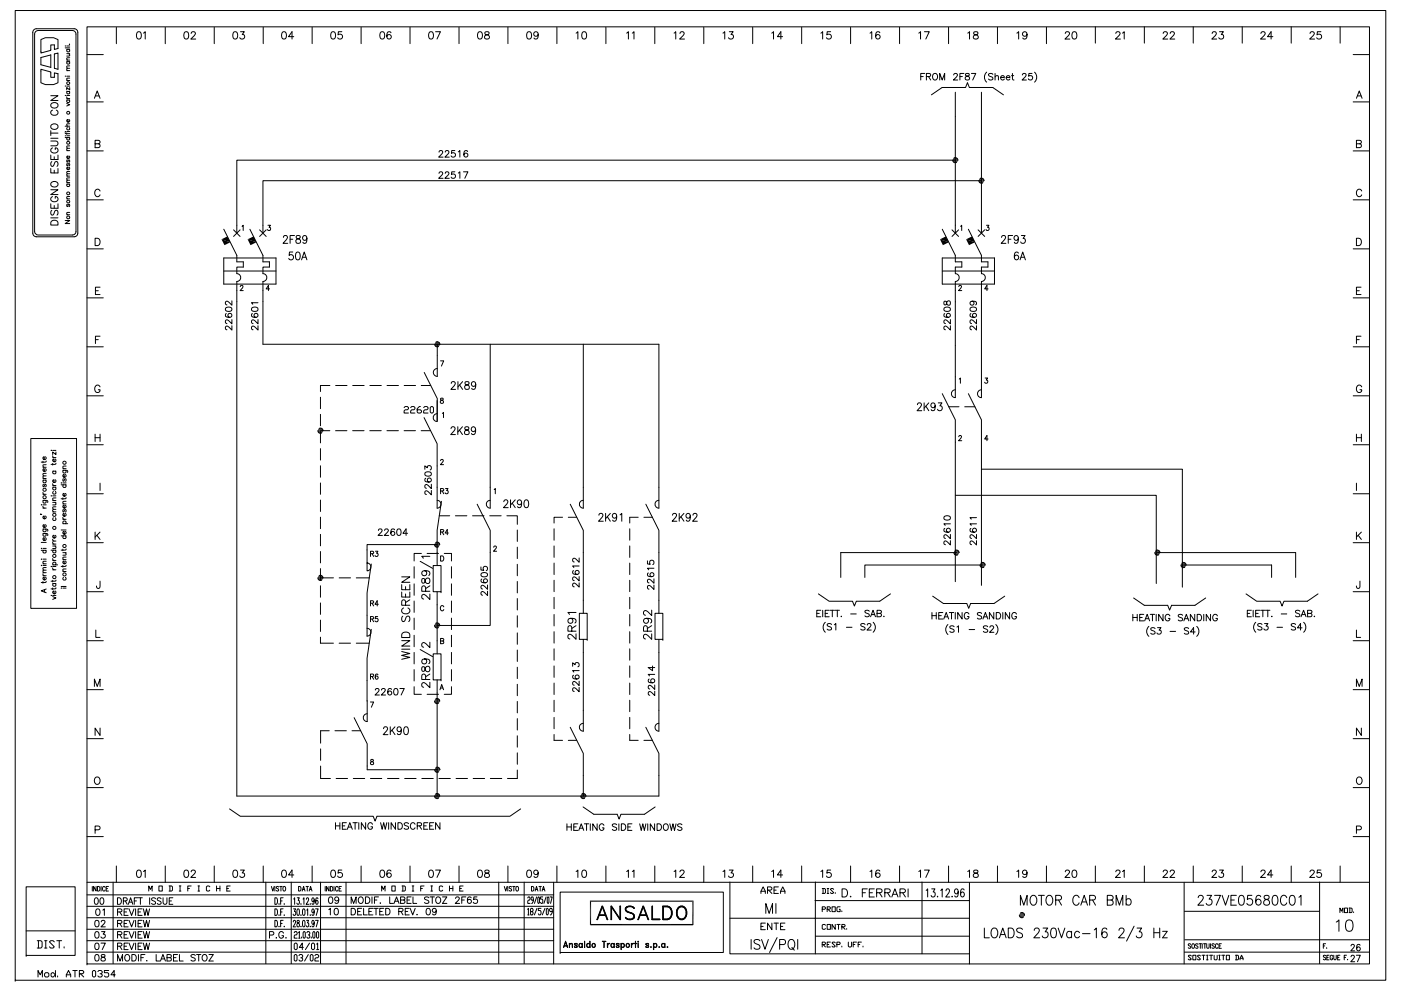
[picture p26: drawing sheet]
<svg xmlns="http://www.w3.org/2000/svg" width="420mm" height="297mm" viewBox="0 0 420 297" stroke-linecap="round" stroke-linejoin="round" font-family="sans-serif">
<g fill="none" stroke="#000" stroke-width=".3">
<path d="M4.6 3.2h411v290.6h-411zM10.1 8.9l.8-.3h11.4l.7 .3 .3 .5v60.5l-.1 .5-.7 .5-11.6 .1-.8-.3-.2-.5-.1-60.5zM10.7 9.5l.8-.4h10.2l.6 .2 .5 .6v59.5l-.1 .5-.7 .5h-10.5l-.7-.2-.4-.6v-59.4zM12.3 11.9l1.3-.6h2.5l1.3 .6v2.6l-1.1 .3v-1.3h-1.1v1.6l-2.9 .8zM15.2 16.4v3.8M15.2 16.5l-2.9 .8v2.1l2.9 .8M16.3 16.2l1.1-.3v4.9l-1.1-.3zM19.6 13.8h.1M19.5 14.4h1.4M20 18.5h.9M20 16.1h.9M20 14.8h.9"/>
<path d="M20 13.8h.9M20 18h.9M20.2 18.5l-.2 .5a.48 .48 0 0 0 .5 .2 .48 .48 0 0 0 .4-.2l-.2-.5M20.2 14.8l-.2 .5a.48 .48 0 0 0 .5 .3 .48 .48 0 0 0 .4-.3l-.2-.5M20.6 16.1l.3 .3-.1 .3-.8 .1M20.8 13.2v.1M20.9 19.7l-.8 .1-.1 .4 .3 .3M20.9 17.3l-.8 .1-.1 .3 .3 .3M26.1 8h384.6v280.9h-384.6zM26.1 16.4h4.9M34.9 8.2v4.9M41.2 9.6a.7 .7 0 0 1 1.1 .3l.1 .6a.98 .98 0 0 1-.6 1.2h-.3a1.41 1.41 0 0 1-.3-2.1z"/>
<path d="M43 9.9l.5-.4v2.2M49.6 8.2v4.9M55.4 9.6a.7 .7 0 0 1 1.1 .3l.1 .6a.99 .99 0 0 1-.6 1.2h-.2a1.39 1.39 0 0 1-.4-2.1zM57.3 10l.5-.5 .6 .1 .2 .3-.3 .8-1.1 1h1.5M64.3 8.2v4.9M70.1 9.6a.72 .72 0 0 1 1.1 .3l.1 .6a.98 .98 0 0 1-.7 1.2h-.2a1.43 1.43 0 0 1-.3-2.1zM72.1 9.5h1.2l-.7 .9a.73 .73 0 0 1 .6 1.1 .73 .73 0 0 1-1.3-.2M78.9 8.2v4.9M84.8 9.6a.7 .7 0 0 1 1 .3l.1 .6a.98 .98 0 0 1-.6 1.2h-.2a1.41 1.41 0 0 1-.3-2.1zM88.1 11h-1.6l1.1-1.5v2.2M93.6 8.2v4.9M99.5 9.6a.7 .7 0 0 1 1 .3l.1 .6a.98 .98 0 0 1-.6 1.2h-.2a1.41 1.41 0 0 1-.3-2.1z"/>
<path d="M102.5 9.5h-1l-.1 1a.78 .78 0 0 1 1.1-.1 .78 .78 0 0 1-.1 1.2 .78 .78 0 0 1-1.1-.3M108.3 8.2v4.9M114.2 9.6a.7 .7 0 0 1 1.1 .3l.1 .6a.98 .98 0 0 1-.7 1.2h-.2a1.39 1.39 0 0 1-.3-2.1zM117.3 9.8l-.2-.2a.7 .7 0 0 0-1 .3 1.27 1.27 0 0 0 .5 1.8 .68 .68 0 0 0 .8-.6 .68 .68 0 0 0-.7-.7 .68 .68 0 0 0-.7 .6M123 8.2v4.9M128.9 9.6a.7 .7 0 0 1 1 .3l.1 .6a.99 .99 0 0 1-.6 1.2h-.2a1.39 1.39 0 0 1-.3-2.1zM130.6 9.5h1.5l-1 2.2M137.7 8.2v4.9M143.5 9.6a.72 .72 0 0 1 1.1 .3l.1 .6a.98 .98 0 0 1-.7 1.2h-.2a1.39 1.39 0 0 1-.3-2.1zM145.5 9.6v.6l.6 .3a.63 .63 0 0 1 .7 .5 .63 .63 0 0 1-.5 .7l-.8-.1-.2-.3a1.07 1.07 0 0 1 1.3-1.1l.1-.4a.84 .84 0 0 0-1.2-.2zM152.3 8.2v4.9M158.3 9.6a.72 .72 0 0 1 1 .3l.1 .6a.98 .98 0 0 1-.6 1.2h-.2a1.39 1.39 0 0 1-.3-2.1z"/>
<path d="M161.4 10.2a.68 .68 0 0 1-.9 .6 .68 .68 0 0 1-.3-1 .68 .68 0 0 1 1.1 0l.1 .4a1.02 1.02 0 0 1-.8 1.5l-.4-.3M167 8.2v4.9M172.8 9.9l.5-.4v2.2M174.8 9.6a.7 .7 0 0 1 1 .3l.1 .6a.98 .98 0 0 1-.6 1.2h-.2a1.41 1.41 0 0 1-.3-2.1zM181.7 8.2v4.9M187.9 9.9l.6-.4v2.2M189.6 9.9l.5-.4v2.2M196.4 8.2v4.9M202.2 9.9l.5-.4v2.2M203.9 10l.5-.5 .6 .1 .2 .3-.3 .8-1.1 1h1.5M211.1 8.2v4.9M216.8 9.9l.5-.4v2.2"/>
<path d="M218.7 9.5h1.2l-.7 .9a.74 .74 0 0 1 .6 1.1 .74 .74 0 0 1-1.3-.2M225.7 8.2v4.9M231.4 9.9l.6-.4v2.2M234.7 11h-1.6l1.1-1.5v2.2M240.4 8.2v4.9M246.2 9.9l.5-.4v2.2M249.1 9.5h-1l-.1 1a.78 .78 0 0 1 1.1-.1 .78 .78 0 0 1-.1 1.2 .78 .78 0 0 1-1.1-.3M255.1 8.2v4.9M260.9 9.9l.5-.4v2.2M263.9 9.8l-.2-.2a.7 .7 0 0 0-1 .3 1.28 1.28 0 0 0 .5 1.8 .68 .68 0 0 0 .8-.6 .68 .68 0 0 0-.7-.7 .68 .68 0 0 0-.7 .6M269.8 8.2v4.9M275.5 9.9l.6-.4v2.2"/>
<path d="M277.2 9.5h1.5l-1 2.2M284.5 8.2v4.9M290.2 9.9l.6-.4v2.2M292.1 9.6v.6l.6 .3a.63 .63 0 0 1 .7 .5 .63 .63 0 0 1-.5 .7l-.8-.1-.2-.3a1.11 1.11 0 0 1 1.3-1.1l.1-.4a.84 .84 0 0 0-1.2-.2zM299.1 8.2v4.9M305 9.9l.5-.4v2.2M308 10.2a.69 .69 0 0 1-.9 .6 .69 .69 0 0 1-.3-1.1 .69 .69 0 0 1 1.1 .1l.1 .4a1.02 1.02 0 0 1-.8 1.5l-.5-.3M313.8 8.2v4.9M319.5 10l.4-.5 .6 .1 .2 .3-.3 .8-1 1h1.5M321.8 9.6a.72 .72 0 0 1 1 .3l.1 .6a.98 .98 0 0 1-.6 1.2h-.2a1.39 1.39 0 0 1-.3-2.1zM328.5 8v4.9M334.6 10l.5-.5 .6 .1 .2 .3-.3 .8-1.1 1h1.5"/>
<path d="M336.6 9.9l.6-.4v2.2M343.2 8v4.9M348.8 10l.5-.5 .6 .1 .2 .3-.3 .8-1.1 1h1.5M350.9 10l.5-.5 .6 .1 .2 .3-.3 .8-1.1 1h1.5M357.9 8v4.9M363.5 10l.4-.5 .7 .1 .2 .3-.3 .8-1.1 1h1.5M365.7 9.5h1.2l-.6 .9a.74 .74 0 0 1 .5 1.1 .74 .74 0 0 1-1.3-.2M372.5 8v4.9M378.2 10l.4-.5 .6 .1 .2 .3-.3 .8-1.1 1h1.5M381.7 11h-1.6l1.1-1.5v2.2M387.2 8v4.9M392.9 10l.4-.5 .6 .1 .3 .3-.4 .8-1 1h1.5"/>
<path d="M396.1 9.5h-1l-.1 1a.79 .79 0 0 1 1.2-.1 .79 .79 0 0 1-.2 1.2 .79 .79 0 0 1-1.1-.3M401.9 8v4.9M405.8 16.4h4.9M12.3 20.8l2.9 .8v1.6h1.1v-1.4l1.1 .3v2.7l-1.3 .6h-2.5l-1.3-.6zM15.2 28.7h2.2l-2.2 1.4h2.2M15.2 39.9h2.2M15.2 39.2v1.4M15.3 37.5a1.03 1.03 0 0 1 1.4-.4 1.03 1.03 0 0 1 .4 1.4 1.04 1.04 0 0 1-1.3 .3 1.04 1.04 0 0 1-.5-1.3zM15.3 31.2a1.04 1.04 0 0 1 1.4-.5 1.04 1.04 0 0 1 .5 1.4 1.05 1.05 0 0 1-1.4 .3 1.05 1.05 0 0 1-.5-1.2zM15.8 33a.78 .78 0 0 0-.6 .9 .78 .78 0 0 0 .9 .6 .9 .9 0 0 0 1.1-.2 .9 .9 0 0 0-.1-1.2l-.2-.1M19.6 39.5h.1M19.6 28.7h.1"/>
<path d="M19.6 25.9h.1M19.6 22.9h.1M19.5 37.8h1.4M19.5 39.8l.3 .3h1.1M20 31l.9 .4-.9 .4M20 39.8v.5M20 39.4h.9M20 30h.9M20 28.6h.9M20 27.4h.9M20 25.8h.9M20 22.8h.9"/>
<path d="M20 29l.4 .5M20 29.5h.9M20 24.1h.9M20 21.2h.9M20.2 38.2l-.2 .5a.48 .48 0 0 0 .5 .3 .48 .48 0 0 0 .4-.3l-.2-.5M20.2 30l-.2 .5a.48 .48 0 0 0 .5 .3 .48 .48 0 0 0 .4-.3l-.2-.5M20.2 27.4l-.2 .5a.48 .48 0 0 0 .5 .3 .48 .48 0 0 0 .4-.3l-.2-.5M20.7 35.8a.41 .41 0 0 1 .2 .7 .41 .41 0 0 1-.7 0 .41 .41 0 0 1 .2-.7v.8M20.9 26.2v.7l-.9-.7v.7M20.9 37.1l-.8 .1-.1 .3 .3 .3M20.9 23.4l-.8 .1-.1 .3 .3 .3M20.9 20.5h-.8l-.1 .3 .3 .4"/>
<path d="M26.1 30.5h4.9M28.3 29.5l.9-2.2 .8 2.2M28.6 28.7h1.1M276.1 22.9h.8M277.3 22h-1.2v2M277.8 22.9h1.1l.1-.7-1.2-.2v2M278.5 22.9l.6 1.1M279.3 28.4l3.2-2.2h7.1l.5-1.4 .6 1.4h7l3.2 2.2M279.9 22.3l.1-.2a.95 .95 0 0 1 1.2 .8 .95 .95 0 0 1-1 1.1 1.16 1.16 0 0 1-.3-1.7zM281.8 24v-2l.8 2 .7-2v2M286 22.5l.4-.5 .5 .1 .2 .3-.2 .7-1 .9h1.3M286.5 27.6v42.3"/>
<path d="M287.9 22.9h.7M289.1 22h-1.2v2M289.7 22.1v.6l.8 .2 .3 .4a.66 .66 0 0 1-.7 .7 .66 .66 0 0 1-.6-.7l.2-.4 1-.4-.1-.4zM291.3 22h1.3l-.9 2M294.3 27.6v42.3M295.9 21.6a2 2 0 0 0 0 3M297.8 22.3l-.5-.3-.9 .3 .2 .5 1.2 .6v.3l-.5 .3-.9-.3M298.4 23.1l.5-.4 .4 .1 .1 1.2M298.4 22v2M300.1 23.2h1.1a.63 .63 0 0 0-.7-.5 .63 .63 0 0 0-.5 .7 .63 .63 0 0 0 .6 .6l.6-.3M301.8 23.2h1.1a.63 .63 0 0 0-.7-.5 .63 .63 0 0 0-.6 .7 .63 .63 0 0 0 .6 .6l.7-.3M303.3 22.7h.7"/>
<path d="M303.6 22v1.6l.5 .4M306.6 22.5l.4-.5 .5 .1 .2 .3-.2 .7-1 .9h1.3M309.5 22h-.9l-.1 .9 .6-.2a.67 .67 0 0 1 .6 .7 .67 .67 0 0 1-.7 .6l-.6-.4M310.2 21.6a2.01 2.01 0 0 1 0 3M405.8 30.5h4.9M406.8 29.5l.8-2.2 .9 2.2M407.1 28.7h1.1M15.2 56.9h2.2l-2.2 1.4h2.2M15.2 50.5v1.3h2.2v-1.3M15.2 46.5v1.3h2.2v-1.3M15.2 41.4h2.2M15.2 42.3h1.6a.73 .73 0 0 1 .6 .7 .73 .73 0 0 1-.6 .7h-1.6"/>
<path d="M15.3 54.8a1.03 1.03 0 0 1 1.4-.4 1.03 1.03 0 0 1 .4 1.4 1.04 1.04 0 0 1-1.3 .3 1.04 1.04 0 0 1-.5-1.3zM15.5 48.4a.8 .8 0 0 0-.3 .8 .8 .8 0 0 0 .6 .7l1-1.5h.3l.3 .6-.3 .9M15.8 58.9a.79 .79 0 0 0-.6 .9 .79 .79 0 0 0 .9 .7h.5a.78 .78 0 0 0 .8-.8 .78 .78 0 0 0-.8-.8v.5M15.8 44.3a.79 .79 0 0 0-.6 .9 .79 .79 0 0 0 .9 .7h.5a.78 .78 0 0 0 .8-.8 .78 .78 0 0 0-.8-.8v.5M16.3 47v.8M16.3 51v.8M19.6 40.8h.1M19.5 41.2h1.4M20 55.2h.9M20 40.7h.9M20 59.6h.9M20 54.7h.9"/>
<path d="M20 52.8h.9M20 45.1h.9M20.2 55.2l-.2 .5a.48 .48 0 0 0 .5 .2 .48 .48 0 0 0 .4-.2l-.2-.5M20.2 49l-.1 .7h.2l.4-.7 .2 .3-.2 .4M20.2 47.9l-.1 .7h.2l.4-.7 .2 .3-.2 .4M20.2 41.2l-.2 .5a.48 .48 0 0 0 .5 .3 .48 .48 0 0 0 .4-.3l-.2-.5M20.7 50.1a.41 .41 0 0 1 .2 .6 .41 .41 0 0 1-.7 0 .41 .41 0 0 1 .2-.6v.8M20.7 46.8a.41 .41 0 0 1 .2 .6 .41 .41 0 0 1-.7 0 .41 .41 0 0 1 .2-.6v.7M20.9 58.9l-.8 .1-.1 .3 .3 .3M20.9 54l-.8 .1-.1 .3 .3 .3M20.9 53.3l-.8 .1-.1 .3 .3 .3M20.9 52.1l-.8 .1-.1 .3 .3 .3"/>
<path d="M20.9 51.4l-.8 .1-.1 .3 .3 .3M20.9 44.4l-.8 .1-.1 .3 .3 .3M20.9 43.7l-.8 .1 .2 .6M26.1 59.9h4.9M26.1 45.2h4.9M29.5 43.1l.5 .4-.1 .5-1.4 .3v-2.2l1.4 .1 .1 .5-.2 .3-1.3 .1M30 57.3a.81 .81 0 0 0-.9-.6 .81 .81 0 0 0-.7 .9 .92 .92 0 0 0 .3 1.1 .92 .92 0 0 0 1.2-.1l.1-.2M131.7 52l.3-.5 .6 .1 .2 .3-.3 .6-.9 .9h1.3M131.7 45.6l.1-.4 .6-.1 .4 .6-1.2 1.4h1.3M133.5 52l.4-.5 .6 .1 .1 .3-.2 .6-1 .9h1.3M133.5 45.6l.2-.4 .6-.1 .3 .6-1.2 1.4h1.3M136.4 51.5h-.9l-.1 .8a.69 .69 0 0 1 1 0 .69 .69 0 0 1-.1 1.1 .69 .69 0 0 1-1-.3"/>
<path d="M136.4 45.1h-.9l-.1 .9a.69 .69 0 0 1 1 0 .69 .69 0 0 1-.1 1 .69 .69 0 0 1-1-.3M137.4 51.9l.5-.4v1.9M137.4 45.5l.5-.4v2M139 51.5h1.3l-.9 1.9M140.2 45.4l-.1-.2a.62 .62 0 0 0-.9 .3v1.3a.61 .61 0 0 0 1 .1 .61 .61 0 0 0-.2-1 .61 .61 0 0 0-.9 .5M285.7 48l.3 .6 .9 .1M286.1 47.3h.1a.83 .83 0 0 1 1.1 .7M286.5 48h-215.5v21.9M293.5 54.2l.1 .2a.75 .75 0 0 0 1.1 .4M293.9 53.5h.8l.4 .7M294.3 54.2h-215.4v15.7M295.1 54.2h.1"/>
<path d="M405.8 59.9h4.9M405.8 45.2h4.9M407.7 43.1l.6 .4-.1 .5-1.4 .3v-2.2l1.4 .1 .1 .5-.2 .3-1.3 .1M408.4 57.3a.81 .81 0 0 0-1-.6 .81 .81 0 0 0-.6 .9 .92 .92 0 0 0 .3 1.1 .92 .92 0 0 0 1.2-.1l.1-.2M15.2 61.1v1.3h2.2v-1.3M15.2 65.3h2.2M15.3 66.4a1.2 1.2 0 0 1 2.1 .3v.8h-2.2zM15.5 63a.8 .8 0 0 0-.3 .8 .8 .8 0 0 0 .6 .7l1-1.5h.3l.3 .6-.3 .9M16.3 61.6v.8M19.5 66.1h1.4l-1.4 .9h1.4M20 64.4h.9M20.2 61.2l-.1 .7h.2l.4-.7 .2 .3-.2 .4"/>
<path d="M20.9 63.7h-.8l-.1 .4 .3 .3M26.1 74.6h4.9M28.5 71.4h.8a1.17 1.17 0 0 1 .7 1.1 1.17 1.17 0 0 1-.7 1.1h-.8zM67.1 68.7l3.9 7.8v2h2v1.6h-2v1.9a1.17 1.17 0 0 1 1.2 1.2 1.17 1.17 0 0 1-1.2 1.2v154.2h126.6v-12.8l-3.9-7.8M67.1 77.3h15.7v7.9h-15.7zM70.1 68.9l1.9 2M72 68.9l-1.9 2M72.6 67.8l.3-.3v1.6M74.9 68.7l4 7.8v2h1.9v1.6h-1.9v1.9a1.17 1.17 0 0 1 1.1 1.2 1.17 1.17 0 0 1-1.1 1.2v18.8h118.7v49.1a1.17 1.17 0 0 1-1.2-1.2 1.17 1.17 0 0 1 1.2-1.1M77.9 68.9l1.9 2M79.8 68.9l-1.9 2M80.4 67.5h.7l-.4 .6a.49 .49 0 0 1 .4 .8 .49 .49 0 0 1-.9-.1"/>
<path d="M85 71.2l.4-.6 .6 .1 .2 .3-.3 .8-1 1.1h1.4M87 71.7h.8M87.8 75.5h-1l-.1 1.1a.77 .77 0 0 1 1.1 0 .77 .77 0 0 1-.1 1.1 .77 .77 0 0 1-1.1-.3M88.3 70.6h-1.3v2.3M88.9 70.7l-.1 .5 .3 .3a.77 .77 0 0 1 1 .5 .77 .77 0 0 1-.5 .9l-.7-.1-.2-.5a1.28 1.28 0 0 1 1.2-1l.2-.2a.71 .71 0 0 0-1.2-.4zM88.9 75.7a.65 .65 0 0 1 1 .3l.1 .6a1.01 1.01 0 0 1-.8 1.3 1.58 1.58 0 0 1-.3-2.2zM90.4 77.9l.8-2.4 .8 2.4M90.7 77.1h1M92 71.4a.66 .66 0 0 1-.9 .5 .66 .66 0 0 1-.2-1 .66 .66 0 0 1 1 0l.1 .5a1.12 1.12 0 0 1-.8 1.5l-.4-.3M282.6 77.3h15.6v7.9h-15.6zM282.6 68.7l3.9 7.8v2h1.9v1.6h-1.9v1.9a1.17 1.17 0 0 1 1.2 1.2 1.17 1.17 0 0 1-1.2 1.2v34.8a1.17 1.17 0 0 1-1.2-1.2 1.17 1.17 0 0 1 1.2-1.2M285.5 68.9l2 2"/>
<path d="M287.5 68.9l-2 2M288.1 67.8l.3-.3v1.6M290.4 68.7l3.9 7.8v2h2v1.6h-2v1.9a1.17 1.17 0 0 1 1.2 1.2 1.17 1.17 0 0 1-1.2 1.2v34.8a1.17 1.17 0 0 1-1.1-1.2 1.17 1.17 0 0 1 1.1-1.2M293.3 68.9l2 2M295.3 68.9l-2 2M295.8 67.5h.8l-.4 .6a.49 .49 0 0 1 .4 .8 .49 .49 0 0 1-.9-.1M300.4 71.2l.4-.6 .6 .1 .2 .3-.3 .8-1 1.1h1.4M302.4 71.7h.8M303.7 70.6h-1.3v2.3M305.4 71.4a.66 .66 0 0 1-.9 .5 .66 .66 0 0 1-.3-1 .66 .66 0 0 1 1.1 0l.1 .5a1.12 1.12 0 0 1-.8 1.5l-.4-.3M305.4 75.9a.58 .58 0 0 0-.9-.2l-.2 .3a1.46 1.46 0 0 0 .5 1.9 .69 .69 0 0 0 .8-.6 .69 .69 0 0 0-.6-.8 .69 .69 0 0 0-.8 .6M305.9 77.9l.8-2.4 .8 2.4"/>
<path d="M306.2 77.1h1M306.3 70.6h1.1l-.6 .9a.74 .74 0 0 1 .6 1.1 .74 .74 0 0 1-1.3-.1M405.8 74.6h4.9M406.8 71.4h.7a1.17 1.17 0 0 1 .8 1.1 1.17 1.17 0 0 1-.8 1.1h-.7zM26.1 89.3h4.9M28.6 87.1h.9M30 86.1h-1.4v2.2h1.4M67.1 81.2h15.7M67.7 92.3l.7-.3a.84 .84 0 0 1 1.1 .8 1.06 1.06 0 0 1-1 .6 1.06 1.06 0 0 1-.9-.8zM67.9 94l-.2 .1a.64 .64 0 0 0 .3 .9h1.3a.6 .6 0 0 0 0-1 .6 .6 0 0 0-.9 .3 .6 .6 0 0 0 .5 .8M69.5 97.6v1.3l-.9-.9-.6-.3-.3 .2-.1 .6 .5 .3M69.5 95.8v1.3l-.9-1-.6-.2-.3 .2-.1 .5 .5 .4"/>
<path d="M69.5 90.2v1.3l-.9-.9-.6-.3-.3 .2-.1 .5 .5 .4M72.1 85.9l.2-.4 .6 .3-.9 1.3h1M75.5 92.3l.8-.3a.84 .84 0 0 1 1.1 .8 1.06 1.06 0 0 1-1.1 .6 1.06 1.06 0 0 1-.9-.8zM75.7 94l-.2 .1a.64 .64 0 0 0 .3 .9h1.3a.6 .6 0 0 0 0-1 .6 .6 0 0 0-.9 .3 .6 .6 0 0 0 .5 .8M77.4 90.7h-2l.4 .5M77.4 97.6v1.3l-1-.9-.6-.3-.3 .2-.1 .6 .5 .3M77.4 95.8v1.3l-1-1-.6-.2-.3 .2-.1 .5 .5 .4M80.8 86.6h-1l.7-1.1v1.6M282.6 81.2h15.6M283.2 92.3l.7-.3a.84 .84 0 0 1 1.1 .8 1.06 1.06 0 0 1-1 .6 1.06 1.06 0 0 1-.9-.8zM283.2 90.4v.9l.3 .1 .9-1.2a.66 .66 0 0 1 .6 .6 .66 .66 0 0 1-.6 .7l-.4-.3-.3-.8zM283.3 94l-.1 .1a.64 .64 0 0 0 .3 .9h1.2a.6 .6 0 0 0 .1-1 .6 .6 0 0 0-1 .3 .6 .6 0 0 0 .6 .8"/>
<path d="M285 97.6v1.3l-.9-.9-.6-.3-.3 .2-.1 .6 .4 .3M285 95.8v1.3l-.9-1-.6-.2-.3 .2-.1 .5 .4 .4M287.5 85.9l.3-.4 .5 .3-.8 1.3h.9M291 92.3l.7-.3a.85 .85 0 0 1 1.2 .8 1.05 1.05 0 0 1-1.1 .6 1.05 1.05 0 0 1-.9-.8zM291.2 94l-.2 .1a.96 .96 0 0 0 .7 1.1 .96 .96 0 0 0 1.2-.6 .61 .61 0 0 0-.6-.7 .61 .61 0 0 0-.7 .6 .61 .61 0 0 0 .6 .6M291.6 90.3a.61 .61 0 0 1 .4 .8 .61 .61 0 0 1-.9 .2 .61 .61 0 0 1 .1-.9l.4-.1a.9 .9 0 0 1 1.3 .7l-.3 .4M292.9 97.6v1.3l-1-.9-.6-.3-.3 .2-.1 .6 .5 .3M292.9 95.8v1.3l-1-1-.6-.2-.3 .2-.1 .5 .5 .4M296.3 86.6h-1l.7-1.1v1.6M405.8 89.3h4.9M406.8 87.1h.8M408.2 86.1h-1.4v2.2h1.4"/>
<path d="M26.1 118.6h4.9M26.1 103.9h4.9M28.6 101.8h.9M30 100.8h-1.4v2.2M30 116a.81 .81 0 0 0-.9-.6 .81 .81 0 0 0-.7 .9v.5a.8 .8 0 0 0 .8 .9 .8 .8 0 0 0 .8-.9h-.5M96.1 119.1v3.4M98.9 115.5h-2.8v1.8M100.7 115.5h3.4M105.8 115.5h3.4M110.9 115.5h3.5M116.1 115.5h3.4M121.2 115.5h3.4"/>
<path d="M126.3 115.5h2.9M127.2 111.6l3.9 7.9v6.6M130.4 103.2l.3 .6 .8 .1M130.8 102.5l.1-.1a.79 .79 0 0 1 1 .8M131.1 103.2v9.6a1.17 1.17 0 0 1-1.1-1.2 1.17 1.17 0 0 1 1.1-1.1M132.1 108.2h1l-.7 1.5M132.2 119.4v.4a.63 .63 0 0 1 .7 .3 .63 .63 0 0 1 0 .7l-.5 .1a.52 .52 0 0 1-.3-.7 .52 .52 0 0 1 .6-.3l.2-.5zM135.3 114.9l.4-.5h.4l.4 .4-.3 .8-1 1.1h1.4M137.3 114.4v2.3M137.8 115.4l.9 1.3M138.7 114.4l-1.4 1.6M139.5 114.5v.4l.3 .4a.77 .77 0 0 1 1 .8 .77 .77 0 0 1-1.3 .5l-.2-.5a1.25 1.25 0 0 1 1.3-1l.1-.2a.71 .71 0 0 0-1.2-.4z"/>
<path d="M142.7 115.2a.66 .66 0 0 1-1 .5 .66 .66 0 0 1-.2-1.1 .66 .66 0 0 1 1.1 .1l.1 .5a1.1 1.1 0 0 1-.8 1.5l-.4-.3M147 103.2v49.1a1.17 1.17 0 0 1-1.1-1.2 1.17 1.17 0 0 1 1.1-1.1M174.9 103.2v49.1a1.17 1.17 0 0 1-1.2-1.2 1.17 1.17 0 0 1 1.2-1.1M282.6 118l3.9 7.8v48.5M287.7 113.6l.3-.3v1.6M290.4 118l3.9 7.8v49.7M295.4 113.3h.8l-.4 .6a.49 .49 0 0 1 .4 .8 .49 .49 0 0 1-.9-.1M405.8 118.6h4.9M405.8 103.9h4.9M406.8 101.8h.8M408.2 100.8h-1.4v2.2M408.4 116a.81 .81 0 0 0-1-.6 .81 .81 0 0 0-.6 .9v.5a.8 .8 0 0 0 .8 .9 .8 .8 0 0 0 .8-.9h-.6"/>
<path d="M9.2 131.4h13.8v51h-13.8zM12.9 138.2v.5M13.6 136.9a.46 .46 0 0 1 .2 .7 .46 .46 0 0 1-.7 0 .46 .46 0 0 1 .2-.7v.9M13.9 138.2l-.3 .3h-1.2M13.9 139.3l-1 .1v.3l.3 .4M15.4 135.1h.1M15.8 138.9v.5M15.8 135h1M15.8 137.2h1M15.8 136.6l.4 .6M16.6 137.6a.46 .46 0 0 1 .1 .7 .46 .46 0 0 1-.7 0 .46 .46 0 0 1 .1-.7l.1 .8M16.8 135.5v.7l-1-.7v.7"/>
<path d="M16.8 138.8l-.3 .4h-1.2M19.8 139.7l-.9 .1-.1 .3 .3 .4M26.1 133.3h4.9M28.5 130.1v2.2M28.5 131.2h1.5M30 130.1v2.2M95.3 129.1l.1 .2a.74 .74 0 0 0 1.1 .5M95.7 128.4h.7l.5 .7M96.1 124.2v3.4M96.1 129.3v3.5M96.1 134.5v3.4M96.1 139.6v3.4"/>
<path d="M96.1 129.1h2.8M100.6 129.1h3.4M105.8 129.1h3.4M110.9 129.1h3.4M116 129.1h3.5M121.2 122.2l.3-.3h.7l.3 .3v.3l-.3 .3h-.7l-.3 .4v.6h1.3M121.2 129.1h3.4M123.2 122.2l.3-.3h.6l.3 .3-.3 .6h-.6l-.3 .4v.6h1.2M126.1 121.9h-.3l-.7 .6v1l.3 .3h.7l.3-.3-.3-.7h-1M126.3 129.1h2.8M127.1 122.2l.3-.3h.6l.4 .3-.4 .6h-.6l-.3 .4v.6h1.3M127.2 125.2l3.9 7.8v19.3a1.17 1.17 0 0 0 1.2-1.2 1.17 1.17 0 0 0-1.2-1.1"/>
<path d="M129.3 121.9l.7 .3v1.3l-.3 .3-.7-.3v-1.3zM131.1 120.1v6.2a1.17 1.17 0 0 1-1.2-1.1 1.17 1.17 0 0 1 1.2-1.2M132.1 138.1l.2-.3 .4-.1 .2 .5-.8 1.1h.9M132.7 123.9l.3-.3v1.6M135.3 128.5l.4-.6h.4l.4 .5-.3 .7-1 1.2h1.4M137.3 127.9v2.4M137.8 128.9l.9 1.4M138.7 127.9l-1.4 1.6M139.5 128l-.1 .5 .3 .3a.77 .77 0 0 1 1 .9 .77 .77 0 0 1-1.3 .3l-.1-.2a1.09 1.09 0 0 1 1.2-1.1l.1-.5a.73 .73 0 0 0-1.1-.2zM142.6 128.7a.66 .66 0 0 1-.9 .5 .66 .66 0 0 1-.2-1 .66 .66 0 0 1 1 0l.1 .5a1.12 1.12 0 0 1-.8 1.6l-.4-.4M275.1 121.3l.2-.4 .6-.1 .4 .6-1.3 1.7h1.4M277.1 120.8v2.3"/>
<path d="M277.7 121.8l.8 1.3M278.5 120.8l-1.4 1.5M280.5 121.5a.66 .66 0 0 1-.9 .6 .66 .66 0 0 1-.3-1.1 .66 .66 0 0 1 1.1 .1l.1 .4a1.12 1.12 0 0 1-.8 1.6l-.4-.3M281.4 120.8h1.1l-.6 .8a.74 .74 0 0 1 .6 1.2 .74 .74 0 0 1-1.3-.1M284.5 121.9h3.1M287.5 130.9l.3-.4 .5 .3-.8 1.3h.9M289.3 121.9h3.1M296.3 131.6h-1l.7-1.1v1.6M405.8 133.3h4.9M406.8 131.2h1.5M406.8 130.1v2.2M408.3 130.1v2.2"/>
<path d="M12.2 154.1l.3 .1M12.5 151.4h.1M12.9 151.7l.4 .6M12.9 147.6l.4 .6M12.9 159.9l1.3 .1 .1 .5M12.9 158.6l1.3 .1 .1 .5M12.9 150l1.3 .1 .1 .5M12.9 151.3h1M12.9 143.9h1M12.9 152.3h1M12.9 148.2h1M12.9 143.4h1"/>
<path d="M12.9 140.1h1M13.1 159.9l-.2 .6a.53 .53 0 0 0 .5 .2 .53 .53 0 0 0 .4-.3l-.2-.5M13.1 158.6l-.2 .5a.53 .53 0 0 0 .5 .3 .53 .53 0 0 0 .4-.3l-.2-.5M13.1 150l-.2 .5a.53 .53 0 0 0 .5 .3 .53 .53 0 0 0 .4-.3l-.2-.5M13.1 145.2l-.2 .2 .1 .5 .4-.7h.4l.1 .4-.3 .3M13.1 143.9l-.2 .6 .5 .2 .4-.3-.2-.5M13.6 157.3a.45 .45 0 0 1 .2 .7 .45 .45 0 0 1-.7 0 .45 .45 0 0 1 .2-.7v.8M13.6 154.7a.46 .46 0 0 1 .2 .7 .46 .46 0 0 1-.7 0 .46 .46 0 0 1 .2-.7v.8M13.6 140.5a.45 .45 0 0 1 .2 .7 .45 .45 0 0 1-.7 0 .45 .45 0 0 1 .2-.7v.8M13.9 142.6l-1 .1v.4l.3 .3M13.9 141.9h-1v.4l.3 .3M15.4 148.7h.1"/>
<path d="M15.8 150.6h1M15.8 148.6h1M15.8 146h1M15.8 141.2h1M15.8 153.4h1M15.8 150h1M15.8 145.5h1M15.8 145l.4 .5M16 155.2l-.2 .5a.53 .53 0 0 0 .5 .3 .53 .53 0 0 0 .5-.3l-.2-.5M16 147.3l-.2 .5a.54 .54 0 0 0 .5 .3 .54 .54 0 0 0 .5-.3l-.2-.5M16 146l-.2 .5 .5 .4 .5-.3-.2-.6M16 141.2l-.2 .5 .5 .3 .5-.2-.2-.6"/>
<path d="M16.5 150.6l.3 .3-.1 .4h-.9M16.6 143.8a.46 .46 0 0 1 .1 .7 .46 .46 0 0 1-.7 0 .46 .46 0 0 1 .1-.7l.1 .8M16.8 152.7h-.9l-.1 .4 .3 .3M16.8 151.9l-.9 .1-.1 .3 .3 .4M16.8 149.2l-.9 .1-.1 .4 .3 .3M18.4 144.8h.1M18.3 158.9h1.5M18.3 145.3h1.5M18.8 155.1l.1 .3 .4 .3M18.8 141h1.4v.6M18.8 149.2v.5M18.8 157h1.5"/>
<path d="M18.8 144.7h1M18.8 155.7h1M18.8 151h1M18.8 140.5h1M19 157l-.1-.6a.52 .52 0 0 1 .4-.3 .52 .52 0 0 1 .5 .4l-.2 .5M19 152.7l-.2 .3 .2 .5 .4-.7h.4v.4l-.2 .3M19 145.3l-.1 .5a.52 .52 0 0 0 .4 .3 .52 .52 0 0 0 .5-.3l-.2-.5M19 143.5l-.2 .3 .2 .5 .4-.7h.4v.4l-.2 .3M19 141l-.1 .5a.53 .53 0 0 0 .4 .3 .53 .53 0 0 0 .5-.3l-.2-.5M19.6 159.3a.47 .47 0 0 1 .1 .7 .47 .47 0 0 1-.7 0 .47 .47 0 0 1 .1-.7l.2 .8M19.6 153.9a.46 .46 0 0 1 .2 .7 .46 .46 0 0 1-.7 0 .46 .46 0 0 1 .2-.7v.8M19.6 151.4a.47 .47 0 0 1 .1 .7 .47 .47 0 0 1-.7 0 .47 .47 0 0 1 .1-.7l.2 .9"/>
<path d="M19.6 147.9a.46 .46 0 0 1 .2 .7 .46 .46 0 0 1-.7 0 .46 .46 0 0 1 .2-.7v.8M19.6 142.2a.46 .46 0 0 1 .2 .7 .46 .46 0 0 1-.7 0 .46 .46 0 0 1 .2-.7v.9M19.8 150.3h-.9l-.1 .4 .3 .3M19.8 149.1l-.3 .4h-1.2M26.1 148h4.9M28.5 159.5v2.2M30 159.5l-1.5 1.5M30 144.8v2.2M96.1 144.8v3.4M96.1 149.9v3.4M96.1 155v3.5M113.5 159l.3-.5 .6 .1 .2 .3-.3 .7-.9 .9h1.3"/>
<path d="M115.3 159l.4-.5 .6 .1 .2 .3-.3 .7-1 .9h1.4M118.3 158.8l-.1-.2a.64 .64 0 0 0-.9 .3v1.3a.61 .61 0 0 0 1 .1 .61 .61 0 0 0-.3-1 .61 .61 0 0 0-.8 .6M119.3 158.6a.64 .64 0 0 1 .9 .3l.1 .5a.86 .86 0 0 1-.6 1.1h-.2a1.22 1.22 0 0 1-.2-1.9zM122.2 159.9h-1.3l.9-1.4v2M127.4 140.7v-1.1l.8 .6a.66 .66 0 0 1 1-.5 .66 .66 0 0 1-.2 1.2M127.5 141.7l.7-.3a.87 .87 0 0 1 1.2 .6 1 1 0 0 1-1 .7 1 1 0 0 1-1-.7zM127.7 143.4l-.3 .3a1.02 1.02 0 0 0 1 .8 1.02 1.02 0 0 0 1-.7 .61 .61 0 0 0-.7-.5 .61 .61 0 0 0-.6 .6 .61 .61 0 0 0 .6 .6M129.4 147v1.3l-1-.9-.6-.3-.3 .2-.1 .5 .5 .4M129.4 145.1v1.4l-1-1-.6-.3-.3 .2-.1 .6 .5 .3M131.7 154.6h3.2M132.1 147.2l.8-.1 .1-.5-.9-.2v1.6M132.1 159.5l.8-.1 .1-.5-.9-.2v1.6"/>
<path d="M132.4 150.3l-1.3 8.7v10.5M132.6 147.2l.5 .8M132.6 159.5l.5 .8M133.6 146.4h.8l-.4 .6a.49 .49 0 0 1 .3 .8 .49 .49 0 0 1-.8-.1M134.5 159.8h-1l.6-1.1v1.6M136.6 154.6h3.4M141.7 154.6h3.4M143.1 151.1l3.9 7.9v28.5h-15.9M146.9 154.6h3.4M148.2 146.7l.3-.3v1.6M151.1 150.4l.4-.6h.4l.4 .5-.3 .8-1 1.1h1.4M152 154.6h3.1v2.6"/>
<path d="M153.1 149.8v2.4M153.6 150.8l.9 1.4M154.5 149.8l-1.4 1.6M155.1 158.9v3.4M156.4 150.6a.66 .66 0 0 1-.9 .5 .66 .66 0 0 1-.2-1 .66 .66 0 0 1 1 .1l.1 .4a1.12 1.12 0 0 1-.8 1.6l-.4-.4M157.4 149.9l.5-.1a1.42 1.42 0 0 1 0 2.4h-.2a1.55 1.55 0 0 1-.3-2.3zM166.2 158.5v3.4M168.7 155h-2.5v1.8M170.4 155h2.6M171 151.1l3.9 7.9v24.8M179.6 154.4l.4-.5 .6 .1 .2 .3-.3 .8-1 1.1h1.4M181.6 153.9v2.3"/>
<path d="M182.1 154.9l.9 1.3M183 153.9l-1.4 1.5M184.9 154.7a.66 .66 0 0 1-.9 .5 .66 .66 0 0 1-.2-1.1 .66 .66 0 0 1 1 .1l.1 .5a1.14 1.14 0 0 1-.8 1.5l-.4-.3M186 154.3l.5-.4v2.3M188.9 158.5v3.4M191.4 155h-2.5v1.8M193.1 155h2.6M193.7 151.1l3.9 7.9v24.8M201.7 154.4l.4-.5 .6 .1 .2 .3-.3 .8-1 1.1h1.4M203.7 153.9v2.3M204.2 154.9l.9 1.3M205.1 153.9l-1.4 1.5"/>
<path d="M207 154.7a.66 .66 0 0 1-.9 .5 .66 .66 0 0 1-.2-1.1 .66 .66 0 0 1 1 .1l.1 .5a1.14 1.14 0 0 1-.8 1.5l-.4-.3M207.8 154.4l.4-.5 .6 .1 .2 .3-.3 .8-1 1.1h1.4M283.2 154.9l.7-.3a.84 .84 0 0 1 1.1 .7 1.06 1.06 0 0 1-1 .6 1.06 1.06 0 0 1-.9-.7zM283.3 158.4l-.1 .1a.64 .64 0 0 0 .3 .9h1.2a.61 .61 0 0 0 .1-1 .61 .61 0 0 0-1 .3 .61 .61 0 0 0 .6 .8M285 157h-1.9l.4 .5M286.5 148.5h60.3v26.4M291.2 158.4l-.2 .1a.96 .96 0 0 0 .7 1.2 .96 .96 0 0 0 1.2-.7 .61 .61 0 0 0-.6-.7 .61 .61 0 0 0-.7 .6 .61 .61 0 0 0 .6 .6M292.9 157h-2l.4 .5M292.9 155.2h-2l.4 .4M294.3 140.6h60.3v35.4M405.8 148h4.9M406.8 144.8v2.2"/>
<path d="M406.8 159.5v2.2M408.3 159.5l-1.5 1.5M12.4 165h1.5M12.5 169.6h.1M12.5 167.7h.1M12.5 164.5h.1M12.4 162.6h1.5M12.9 172v.4l.4 .2M12.9 174.3v.5M12.9 169.5h1M12.9 167.6h1M12.9 164.4h1"/>
<path d="M12.9 172.6h1M12.9 171.7h1M12.9 169h1M13.1 165l-.2 .5a.54 .54 0 0 0 .5 .3 .54 .54 0 0 0 .4-.3l-.2-.5M13.4 176.8v.7M13.6 173a.45 .45 0 0 1 .2 .7 .45 .45 0 0 1-.7 0 .45 .45 0 0 1 .2-.7v.8M13.6 161.2a.46 .46 0 0 1 .2 .7 .46 .46 0 0 1-.7 0 .46 .46 0 0 1 .2-.7v.8M13.9 174.2l-.3 .4h-1.2M13.9 170.9l-1 .1v.3l.3 .4M13.9 170.1l-1 .1v.3l.3 .4M13.9 168.2l-1 .1v.4l.3 .3M13.9 176.6l-1.5 .5 1.5 .6"/>
<path d="M15.4 169.9h.1M15.3 164.9h1.5M15.4 178.5h.1M15.8 178.8l1 .4-1 .5M15.8 178.5h1M15.8 173.9v.5M15.8 176.2v.5M15.8 174.9h1M15.8 169.8h1M15.8 169.3h1.5M15.8 163.7h1M15.8 170.8h1"/>
<path d="M15.8 168h1M15.8 163.1h1M15.8 162.2h1M15.8 170.2l.4 .6M15.8 167.4l.1 .4 .3 .2M15.8 162.5l.4 .6M15.8 161.6l.4 .6M16 174.9l-.2 .5 .5 .3 .5-.2-.2-.6M16 169.3l-.2-.5 .5-.3 .5 .3-.2 .5M16 164.9l-.2 .5a.53 .53 0 0 0 .5 .3 .53 .53 0 0 0 .5-.3l-.2-.5M16.5 163.7l.3 .3-.1 .4h-.9M16.6 177.1a.47 .47 0 0 1 .1 .7 .47 .47 0 0 1-.7 0 .47 .47 0 0 1 .1-.7l.1 .9"/>
<path d="M16.6 160.4a.46 .46 0 0 1 .1 .7 .46 .46 0 0 1-.7 0 .46 .46 0 0 1 .1-.7l.1 .9M16.8 176.2l-.3 .3h-1.2M16.8 173.9l-.3 .3h-1.2M18.4 176.3h.1M18.3 175.8h1.5M18.3 160.6h1.5M18.8 176.3h1M18.8 164.6v.5M18.8 169.5v.5M18.8 165.7h1M18.8 171.3h1M18.8 167.7h1"/>
<path d="M19 173.1l-.1 .5a.53 .53 0 0 0 .4 .3 .53 .53 0 0 0 .5-.3l-.2-.5M19 160.6l-.1 .5a.53 .53 0 0 0 .4 .4 .53 .53 0 0 0 .5-.4l-.2-.5M19.5 165.7l.3 .3v.3l-1 .1M19.6 168.2a.45 .45 0 0 1 .2 .7 .45 .45 0 0 1-.7 0 .45 .45 0 0 1 .2-.7v.8M19.8 170.5l-.9 .1-.1 .4 .3 .3M19.8 167h-.9l-.1 .4 .3 .3M19.8 169.4l-.3 .4h-1.2M19.8 164.5l-.3 .4h-1.2M26.1 177.4h4.9M26.1 162.7h4.9M29.1 160.4l.9 1.3M30 174.2l-.1 2-.3 .2-.4-.1-.3-.7"/>
<path d="M95.3 173.2l.3 .6 .9 .1M95.7 172.6l.2-.1a.78 .78 0 0 1 1 .7M96.1 173.2h3.9M96.1 160.2v3.4M96.1 165.3v3.4M96.1 170.4v3.5M96.1 175.6v3.4M101.7 173.2h3.4M106.8 173.2h3.9M111.1 166l.8-.1 .1-.5-.9-.2v1.6M111.3 169.1l-1.2 8.7v12.9a1.17 1.17 0 0 0 1.1-1.2 1.17 1.17 0 0 0-1.1-1.2M111.6 166l.5 .8"/>
<path d="M112.6 165.2h.7l-.4 .6a.49 .49 0 0 1 .4 .8 .49 .49 0 0 1-.8-.1M120.5 177.5v1.5h2.4v-1.5M120.5 175.2v1.6h2.4v-1.6M120.5 172.9h2.4l-2.4 1.6h2.4M121.6 175.8v1M121.6 178v1M122.9 179.8l-1.3 .8M124.2 169.9v3.4M124.2 175v3.4M126 168.3l3.7 2M126.4 165.9h-2.2v2.2M126.6 173.5a.96 .96 0 0 0 .2 1.3l.5-.1 .2-.7a.7 .7 0 0 1 .7-.7 .7 .7 0 0 1 .7 .6v.4a.7 .7 0 0 1-.7 .6 .7 .7 0 0 1-.7-.7l-.1-.5a.52 .52 0 0 0-.8-.2z"/>
<path d="M127.3 171a.76 .76 0 0 1 .7 1.1 .76 .76 0 0 1-1.2 .3 .76 .76 0 0 1 0-1.2 1.3 1.3 0 0 1 2.1 .8l-.3 .5M127.6 177.2l-.1-1.4-.6-.2-.4 .6v1h2.4M128.1 165.9h3.4M128.9 166.8h-2.4l.4 .5M128.9 175.6l-1.3 .8M128.9 178.1v1.6l-1.1-1.2a.73 .73 0 0 0-1.2-.1l-.1 .7 .6 .5M129.9 169.5h2.4v7.9h-2.4zM130.3 163.2l.3 .7h.9M130.7 162.6h.7l.5 .6M131.1 177.4v18.6M131.1 163.2h-21v7.9a1.17 1.17 0 0 0 1.1-1.2 1.17 1.17 0 0 0-1.1-1.1M131.9 163.2h.1"/>
<path d="M132.1 166.6a.8 .8 0 0 1 1 .8 .8 .8 0 0 1-1 .8zM132.3 177.4h.1M133.2 165.9h2.2v2.2M135.4 169.9v3.4M135.4 175v3.4M144.2 169.9v1l.9 .1-.2-.7a.67 .67 0 0 1 .7-.6 .67 .67 0 0 1 .6 .8l-.4 .5M144.3 171.9l.8-.3a.84 .84 0 0 1 1.1 .8 1.07 1.07 0 0 1-1 .5 1.07 1.07 0 0 1-1-.7zM144.5 173.6l-.2 .1a.62 .62 0 0 0 .3 .9l.5 .1a.82 .82 0 0 0 1.1-.6 .61 .61 0 0 0-.6-.6 .61 .61 0 0 0-.6 .5 .61 .61 0 0 0 .6 .7M146.2 177.2v1.3l-1.4-1.2-.6 .4 .1 .5 .4 .2M146.2 175.3v1.3l-1.4-1.2-.6 .4 .1 .6 .4 .2M148.1 164l.2-.3 .6 .3-.9 1.2h.9M155.1 164v3.4"/>
<path d="M155.1 169.1v3.5M155.1 174.3v3.4M155.1 179.4v3.4M166.2 163.6v3.5M166.2 168.8v3.4M166.2 173.9v3.4M166.2 179v3.5M172 171l-.3 .4a1.02 1.02 0 0 0 1 .8 1.02 1.02 0 0 0 1-.7 .61 .61 0 0 0-.6-.5 .61 .61 0 0 0-.6 .5 .61 .61 0 0 0 .5 .7M173.7 169.7h-2l.4 .4M173.7 174.7v1.3l-.9-1-.7-.2-.3 .2-.1 .5 .5 .4M173.7 172.8v1.3l-.9-.9-.7-.3-.3 .2-.1 .6 .5 .3M173.7 167.2v1.3l-.9-.9-.7-.3-.3 .2-.1 .6 .5 .3"/>
<path d="M188.9 163.6v3.5M188.9 168.8v3.4M188.9 173.9v3.4M188.9 179v3.5M194.2 168.1v.9l.8 .1a.69 .69 0 0 1 0-1 .69 .69 0 0 1 1.1 .1 .69 .69 0 0 1-.3 1M194.4 171.7l-.1 .1a.64 .64 0 0 0 .3 1h1.2a.61 .61 0 0 0 .1-1 .61 .61 0 0 0-.9 .2 .61 .61 0 0 0 .5 .8M196.1 175.4v1.3l-.9-1-.6-.2-.3 .1-.1 .6 .4 .4M196.1 173.5v1.3l-.9-.9-.6-.3-.3 .2-.1 .5 .4 .4M196.1 170.3h-1.9l.4 .5M245.4 178l3.3 2.2h7l.5 1.5 .6-1.5h7l3.2-2.2M279.7 178.7l3.2 2.2h7l.6 1.4 .6-1.4h7l3.2-2.2M285 162.1v1.2l-.9-.9-.6-.3-.3 .2-.1 .6 .4 .4"/>
<path d="M285 160.2v1.3l-.9-1-.6-.2-.3 .2-.1 .5 .4 .4M286.1 165.6l.3 .7h.8M286.5 165a.81 .81 0 0 1 1.1 .6M286.8 165.6h-34.7v7.5M292.9 162.1v1.2l-1-.9-.6-.3-.3 .2-.1 .6 .5 .4M292.9 160.2v1.3l-1-1-.6-.2-.3 .2-.1 .5 .5 .4M293.9 169.4l.3 .6h.9M294.3 168.7l.1-.1a.8 .8 0 0 1 1.1 .8M294.7 169.4h-35.3v3.7M340 179.2l3.2 2.2h7l.6 1.5 .6-1.5h7l3.2-2.2M346.3 165.6l.3 .7h.9M346.7 165l.1-.1a.78 .78 0 0 1 1.1 .7"/>
<path d="M347.1 165.6h41.5v7.5M354.1 169.4l.4 .6h.8M354.5 168.7l.2-.1a.77 .77 0 0 1 1 .8M354.9 169.4h26.4v3.7M373.7 178l3.2 2.2h7l.6 1.5 .6-1.5h7l3.2-2.2M405.8 177.4h4.9M405.8 162.7h4.9M407.3 160.4l1 1.3M407.8 174.2l-.1 2-.3 .2-.4-.1-.2-.7M26.1 192h4.9M28.7 188.8v2.3h1.3M96.1 180.7v3.5"/>
<path d="M96.1 185.9v3.4M96.1 191v1.8h3.9M101.7 192.8h3.4M106.8 192.8h3.9M111.1 180.8l.8-.1 .1-.5-.9-.1v1.5M111.1 185.5h.8l.1-.5-.9-.2v1.6M111.3 188.6l-1.2 8.7v12.8M111.6 180.8l.5 .8M111.6 185.5l.5 .9M113.3 184.8h-.7l-.1 .7 .5-.2a.54 .54 0 0 1 .4 .6 .54 .54 0 0 1-.5 .5l-.4-.3M113.5 181.1h-1l.6-1v1.5M120.5 192h2.4l-2.4 1.7h2.4"/>
<path d="M120.5 195.3l2.4 .6-2.4 .5 2.4 .6-2.4 .6M120.5 194.6h2.4M120.8 184.7a.93 .93 0 0 0 .2 1.6l.4-.2 .5-1.2 .7-.2a1.1 1.1 0 0 1 0 1.6M120.8 189.7l.6-.2 1.2 .2 .3 .6v.8h-2.4v-.8zM121 182.2a.91 .91 0 0 0-.5 1.1 .91 .91 0 0 0 .9 .7 1.02 1.02 0 0 0 1.3-.3 1.02 1.02 0 0 0-.1-1.3l-.3-.2M121.6 181.4l-.1-1.4-.3-.2-.5 .1-.2 .5v1h2.4M124.2 180.1v3.5M124.2 185.3v3.4M124.2 190.4v3.4M124.2 195.6v3.4M126 194.7l3.7 2.1M126.6 199.9a.96 .96 0 0 0 .2 1.3l.5-.1 .2-.7a.7 .7 0 0 1 .7-.7 .7 .7 0 0 1 .7 .6v.5a.7 .7 0 0 1-.7 .6 .7 .7 0 0 1-.7-.8l-.1-.4a.52 .52 0 0 0-.8-.3z"/>
<path d="M127.3 197.5a.76 .76 0 0 1 .6 1.1 .76 .76 0 0 1-1.2 .2 .76 .76 0 0 1 .1-1.2 2.31 2.31 0 0 1 2 .2 .75 .75 0 0 1-.2 1.1M128.9 192.5v1.6l-1.1-1.1a.73 .73 0 0 0-1.2-.2l-.1 .7 .6 .5M129.9 196h2.4v7.8h-2.4zM130.3 187.5l.3 .6h.9M130.7 186.8l.1-.1a.77 .77 0 0 1 1.1 .8M131.9 187.5h.1M132.7 192.1l.4 .3-.1 .4-.9 .1v-1.5l.9 .1-.1 .5-.8 .1M133.1 181.9a.52 .52 0 0 0-.6-.4 .52 .52 0 0 0-.4 .6v.4a.52 .52 0 0 0 .4 .6 .52 .52 0 0 0 .6-.4M135.4 180.1v3.5M135.4 185.3v3.4M135.4 190.4v3.4M135.4 195.6v3.4"/>
<path d="M155.1 184.6v3.4M155.1 189.7v3.4M155.1 194.8v3.5M155.1 200v3.4M166.2 184.2v3.4M166.2 189.3v3.5M166.2 194.5v3.4M166.2 199.6v3.4M171.1 185.3a.76 .76 0 0 1 .6 1.1 .76 .76 0 0 1-1.1 .3 .76 .76 0 0 1 .1-1.3 2.31 2.31 0 0 1 1.9 .3 .75 .75 0 0 1-.2 1M171.5 189.2l-.1-1.4-.6-.3-.5 .6v1.1h2.5M171.7 199.7v-1l.8 .5a.65 .65 0 0 1 .6-.6 .65 .65 0 0 1 .7 .5 .65 .65 0 0 1-.5 .8M172.8 187.5l-1.3 .9"/>
<path d="M172.8 183.6h-2.5l.5 .6M172.8 190v1.6l-1.8-1.5-.5 .1-.2 .4 .1 .7 .5 .2M173.7 183.8h2.4v7.8h-2.4zM174.9 191.6v27.6a1.17 1.17 0 0 1-1.1-1.2 1.17 1.17 0 0 1 1.1-1.2M176.1 191.6h.1M188.9 184.2v3.4M188.9 189.3v3.5M188.9 194.5v3.4M188.9 199.6v3.4M193.8 185.3a.76 .76 0 0 1 .6 1.1 .76 .76 0 0 1-1.2 .3 .76 .76 0 0 1 .1-1.3 1.72 1.72 0 0 1 2.1 .6l-.3 .7M194.2 189.2l-.2-1.4-.5-.3-.5 .6v1.1h2.4M195.4 190v1.6l-1.1-1.1-.8-.4-.5 .5v.5l.6 .4"/>
<path d="M195.4 182.9v1.6l-1.1-1.2-.8-.3-.5 .5v.4l.6 .5M195.4 187.5l-1.2 .9M195.7 199.6v1.4l-1.3-.9h2M196.4 183.8h2.4v7.8h-2.4zM197.6 191.6v27.6a1.17 1.17 0 0 1-1.2-1.2 1.17 1.17 0 0 1 1.2-1.2M198.8 191.6h.1M245 183.9h.7M246.2 182.9h-1.2v2h1.2M246.7 182.9v2M247.5 183.9h.7M247.5 186.5a2 2 0 0 0 0 3M248.7 182.9h-1.2v2h1.2"/>
<path d="M249 182.9h1.3M249.4 187.2l-.5-.3-.8 .3 .2 .4 1.1 .7v.3l-.5 .2-.8-.2M249.6 182.9v2M250.2 187.3l.5-.4v1.9M250.5 182.9h1.2M251.1 182.9v2M252.2 184.8h.2zM253.8 188h1.7M255.1 184h1.7M259.4 187.2l-.4-.3a.59 .59 0 0 0-.9 .4l1.3 1v.3l-.4 .2-.9-.2M260.1 187.4l.4-.5 .5 .1 .2 .3-.3 .6-.9 .9h1.3M260.7 183.2l-.5-.3a.61 .61 0 0 0-.8 .5l1.3 .9v.3l-.5 .3-.8-.3"/>
<path d="M261.1 184.9l.7-2 .8 2M261.4 184.2h.9M261.9 186.5a2 2 0 0 1 0 3M263 183.9l1.1-.2 .2-.2-.1-.4-1.2-.2v2h.9l.4-.4-.1-.5-.3-.1M265.1 184.7v.2zM279.5 183.6v1.9M279.5 184.5h1.3M280.8 183.6v1.9M281.5 184.5h.8M282.8 183.6h-1.3v1.9h1.3M283 185.5l.8-1.9 .7 1.9M283.3 184.9h.9"/>
<path d="M284.3 187.2a2 2 0 0 0 0 3M284.7 183.6h1.3M285.4 183.6v1.9M286.1 187.9l-.4-.3-.7 .1-.1 .5 1.2 .6v.5l-.4 .2-.9-.2M286.5 183.6v1.9M287 187.9l.5-.3v1.9M288.5 183.6v1.9l-1.3-1.9v1.9M290.6 184.1l-.1-.2a.71 .71 0 0 0-.8-.3 .71 .71 0 0 0-.5 .7v.5a.7 .7 0 0 0 .7 .8 .7 .7 0 0 0 .7-.8h-.5M290.6 188.7h1.7M294.4 183.9l-.5-.3a.59 .59 0 0 0-.8 .4l1.3 1v.3l-.5 .2-.8-.2M294.8 185.5l.7-1.9 .8 1.9M295.1 184.9h.9"/>
<path d="M296.2 187.9l-.4-.3-.9 .3 .2 .4 1.1 .7v.3l-.4 .2-.9-.2M296.9 188l.3-.4 .6 .1 .2 .2-.3 .7-.9 .9h1.3M298 183.6v1.9l-1.3-1.9v1.9M298.6 187.2a2 2 0 0 1 0 3M298.8 183.6h.6a1.04 1.04 0 0 1 .7 1 1.04 1.04 0 0 1-.7 .9h-.6zM300.7 183.6v1.9M302.8 183.6v1.9l-1.3-1.9v1.9M304.8 184.1l-.1-.2a.73 .73 0 0 0-.8-.3 .73 .73 0 0 0-.5 .7v.5a.7 .7 0 0 0 .7 .8 .7 .7 0 0 0 .7-.8h-.4M339.7 184.1v2M339.7 185.1h1.3M341 184.1v2M341.8 185.1h.8"/>
<path d="M343 184.2h-1.2v1.9h1.2M343.3 186.1l.7-1.9 .8 1.9M343.6 185.4h.9M344.5 187.7a2 2 0 0 0 0 3M345 184.1h1.3M345.6 184.1v2M346.4 188.4l-.5-.3-.6 .1-.1 .6 1.1 .5 .1 .5-.5 .3-.8-.3M346.7 184.1v2M347.1 188.1h1.1l-.6 .8a.65 .65 0 0 1 .5 1 .65 .65 0 0 1-1.1-.2M348.8 184.2v1.9l-1.3-1.9v1.9M350.8 184.6l-.1-.2a.73 .73 0 0 0-.8-.2 .73 .73 0 0 0-.5 .7v.5a.71 .71 0 0 0 .7 .7 .71 .71 0 0 0 .7-.7h-.4M350.9 189.3h1.7"/>
<path d="M354.7 184.4l-.5-.2a.61 .61 0 0 0-.9 .4l1.4 .9v.3l-.5 .3-.9-.3M355 186.1l.8-1.9 .7 1.9M355.3 185.4h.9M356.5 188.4l-.5-.3-.8 .3 .2 .5 1.1 .6v.3l-.5 .3-.8-.3M358.3 184.2v1.9l-1.3-1.9v1.9M358.4 189.4h-1.4l1-1.3v2M358.9 187.7a2 2 0 0 1 0 3M359 184.2h.7a1.04 1.04 0 0 1 .7 .9 1.04 1.04 0 0 1-.7 1h-.7zM361 184.1v2M363 184.2v1.9l-1.3-1.9v1.9M365.1 184.6l-.1-.2a.73 .73 0 0 0-.8-.2 .73 .73 0 0 0-.5 .7v.5a.7 .7 0 0 0 .7 .7 .7 .7 0 0 0 .7-.7h-.5M374.1 183.9h.7"/>
<path d="M375.3 182.9h-1.2v2h1.2M375.8 182.9v2M376.6 183.9h.7M376.6 186.5a2 2 0 0 0 0 3M377.8 182.9h-1.2v2h1.2M378.1 182.9h1.3M378.5 187.2l-.5-.3a.59 .59 0 0 0-.8 .4l1.3 1v.3l-.5 .2-.8-.2M378.7 182.9v2M379.2 186.9h1l-.5 .7a.65 .65 0 0 1 .5 1.1 .65 .65 0 0 1-1.2-.2M379.5 182.9h1.4M380.2 182.9v2M381.4 184.7v.2z"/>
<path d="M383 188h1.6M384.2 184h1.7M388.5 187.2l-.4-.3a.61 .61 0 0 0-.9 .4l1.3 1v.3l-.4 .2-.9-.2M389.8 183.2l-.5-.3a.61 .61 0 0 0-.8 .5l1.3 .9v.3l-.5 .3-.8-.3M390.2 184.9l.7-2 .8 2M390.5 184.2h.9M390.5 188.2h-1.4l.9-1.3v1.9M391 186.5a2 2 0 0 1 0 3M392.1 183.9l1.2-.2 .2-.2-.1-.4-1.3-.2v2h.9l.5-.4-.1-.5-.4-.1M394.1 184.8h.2zM405.8 192h4.9M406.8 188.8v2.3h1.3"/>
<path d="M26.1 206.7h4.9M28.3 205.7v-2.2l.9 2.2 .8-2.2v2.2M30 218.2v2.2l-1.5-2.2v2.2M98.7 219h-2.6v3.8M100.4 219h3.5M105.6 219h2.6M106.2 215.1l3.9 7.8v7.8h21M110.1 210v6.3a1.17 1.17 0 0 1-1.2-1.2 1.17 1.17 0 0 1 1.2-1.2M111.1 210.4h.9l-.6 1.6M111.1 202.8l.8-.1 .1-.5-.9-.2v1.6M111.6 202.8l.5 .8M112.6 206.8l.3-.4h.4l.4 .3-.3 .7-.9 .9h1.3"/>
<path d="M113.3 202.2v-.1a.77 .77 0 0 0-.9 .6 .77 .77 0 0 0 .5 .9 .46 .46 0 0 0 .5-.4 .46 .46 0 0 0-.3-.5 .46 .46 0 0 0-.6 .4M114.4 206.8l.4-.4h.4l.3 .3-.2 .7-1 .9h1.3M115 218.4l.4-.6 .6 .2 .2 .3-.3 .8-1 1.1h1.4M117 217.8v2.4M117.4 206.7l-.1-.2a.96 .96 0 0 0-1.1 .7 .96 .96 0 0 0 .6 1.1 .61 .61 0 0 0 .7-.5 .61 .61 0 0 0-.6-.7 .61 .61 0 0 0-.6 .6M117.5 218.9l1 1.3M118.3 206.5l.3-.1a1.01 1.01 0 0 1 .8 .9 1.01 1.01 0 0 1-.8 1 1.24 1.24 0 0 1-.3-1.8zM118.5 217.8l-1.5 1.6M119.9 206.4h1.3l-.9 1.9M120.4 218.6a.66 .66 0 0 1-1 .6 .66 .66 0 0 1-.2-1.1 .66 .66 0 0 1 1.1 .1l.1 .4a1.12 1.12 0 0 1-.8 1.6l-.4-.3M121.4 218a.65 .65 0 0 1 1 .3l.1 .6a1.01 1.01 0 0 1-.8 1.3 1.57 1.57 0 0 1-.3-2.2zM124.2 205.8v2.3h2.2"/>
<path d="M124.2 200.7v3.4M127.6 203.7l-.1-1.4-.6-.3-.4 .6v1.1h2.4M128.1 208.1h3.4M128.9 202l-1.3 .9M128.9 204.5v1.6l-1.1-1.1a.73 .73 0 0 0-1.2-.2l-.1 .7 .6 .5M130.3 210.1l.1 .3a.75 .75 0 0 0 1.1 .4M130.7 209.5l.7-.1 .5 .7M131.1 203.8v34.8M131.9 210.1h.1M131.9 206.8l.6-1.6 .5 1.6M132.1 206.2h.7M132.3 203.8h.1"/>
<path d="M135.4 205.8v2.3h-2.2M135.4 200.7v3.4M155.1 205.1v3.4M155.1 210.2v3.5M155.1 215.4v3.4M166.2 204.7v3.5M166.2 209.9v3.4M166.2 215v3.4M171 218l3.9 7.8v12.8M172 202.4l-.3 .4a1.02 1.02 0 0 0 1 .7 1.02 1.02 0 0 0 1-.6 .61 .61 0 0 0-.6-.6 .61 .61 0 0 0-.6 .6 .61 .61 0 0 0 .5 .6M173.7 201h-2l.4 .5M173.7 206v1.3l-.9-.9-.7-.3-.3 .2-.1 .6 .5 .3"/>
<path d="M173.7 204.2v1.3l-.9-.9-.7-.3-.3 .1-.1 .6 .5 .4M188.9 204.7v3.5M188.9 209.9v3.4M188.9 215v3.4M194.7 203.5l-.3 .4a1.02 1.02 0 0 0 .9 .8 1.02 1.02 0 0 0 1.1-.7 .61 .61 0 0 0-.7-.6 .61 .61 0 0 0-.6 .6 .61 .61 0 0 0 .6 .7M196.4 207.2v1.3l-1-.9-.6-.3-.3 .2-.1 .5 .5 .4M196.4 205.3v1.3l-1-.9-.6-.3-.3 .2-.1 .6 .5 .3M196.4 202.1h-2l.4 .5M405.8 206.7h4.9M406.8 205.7v-2.2l.8 2.2 .9-2.2v2.2M408.3 218.2v2.2l-1.5-2.2v2.2M26.1 236.1h4.9"/>
<path d="M26.1 221.4h4.9M28.5 233.2a.9 .9 0 0 1 1.2-.2 .9 .9 0 0 1 .3 1.2 .87 .87 0 0 1-1 .9 .87 .87 0 0 1-.7-1zM96.1 224.5v3.4M96.1 229.6v3.7h3M100.8 233.3h3.4M105.9 233.3h3.5M111.1 233.3h3.4M111.2 227.7v.5a.62 .62 0 0 1 .7 .2 .62 .62 0 0 1 0 .7h-.7v-.6l.8-.5-.3-.4zM116.2 233.3h3.4M121.4 233.3h3.4M126.5 233.3h3.4M130.3 238.6l.1 .2a.75 .75 0 0 0 1.1 .5"/>
<path d="M130.4 230.7v.2a.75 .75 0 0 0 1.1 .5M130.7 237.9h.7l.5 .7M130.8 230l.8 .1 .3 .6M131.6 233.3h3.5M131.9 230.7h.1M136.8 233.3h3.4M141.9 233.3h3.4M147.1 233.3h3.4M155.1 220.5v3.4M155.1 225.7v3.4M155.1 230.8v2.5h-2.9M166.2 220.2v1.7h2.5"/>
<path d="M170.4 221.9h2.6M174.1 238.6l.1 .2a.75 .75 0 0 0 1.1 .5M174.6 237.9h.7l.4 .7M188.9 220.2v1.7h2.5M193.1 221.9h2.6M405.8 236.1h4.9M405.8 221.4h4.9M407 233.2a.9 .9 0 0 1 1.2-.2 .9 .9 0 0 1 .3 1.2 .87 .87 0 0 1-1 .9 .87 .87 0 0 1-.7-1zM26.1 250.8h4.9M28.5 248.7l1.3-.1 .2-.3-.1-.5-1.4-.2v2.2M34.9 259.6v4.9M49.6 259.6v4.9"/>
<path d="M64.3 259.6v4.9M68.8 242.5l3.3 2.2h39.8l.6 1.4 .6-1.4h39.8l3.2-2.2M78.9 259.6v4.9M93.6 259.6v4.9M100.6 246.6v2M100.6 247.5h1.3M101.9 246.6v2M102.7 247.5h.7M103.9 246.6h-1.2v2h1.2M104.2 248.6l.7-2 .8 2M104.4 247.9h1M105.8 246.6h1.3"/>
<path d="M106.5 246.6v2M107.6 246.6v2M108.3 259.6v4.9M109.7 246.6v2l-1.3-2v2M111.7 247.1l-.1-.2a.72 .72 0 0 0-.8-.3 .72 .72 0 0 0-.5 .8v.4a.7 .7 0 0 0 .7 .8 .7 .7 0 0 0 .7-.8h-.5M114.1 246.6l.5 2 .5-2 .4 2 .5-2M116.6 246.6v2M118.6 246.6v2l-1.3-2v2M119.3 246.6h.7a1.05 1.05 0 0 1 .7 1 1.05 1.05 0 0 1-.7 1h-.7zM122.5 246.9l-.4-.3-.9 .3 .2 .5 .9 .3 .2 .3v.3l-.4 .3-.9-.3M123 259.6v4.9M124.5 247.1a.72 .72 0 0 0-.9-.5 .72 .72 0 0 0-.5 .8l.1 .7a.67 .67 0 0 0 .6 .5 .67 .67 0 0 0 .7-.5"/>
<path d="M125.1 247.5l1.1-.1 .2-.6-1.3-.2v2M125.8 247.5l.6 1.1M127.1 247.5h.7M128.3 246.6h-1.2v2h1.2M128.9 247.5h.7M130.1 246.6h-1.2v2h1.2M131.9 246.6v2l-1.3-2v2M137.7 259.6v4.9M152.3 259.6v4.9M167 259.6v4.9M170 246.9v2M170 247.9h1.3"/>
<path d="M171.3 246.9v2M172.1 247.9h.7M173.3 246.9h-1.2v2h1.2M173.6 248.9l.7-2 .8 2M173.9 248.2h.9M174.9 241.9l3.2 2.2h7l.6 1.4 .5-1.4h7.1l3.2-2.2M175.2 246.9h1.4M175.9 246.9v2M177 246.9v2M179.1 246.9v2l-1.3-2v2M181.1 247.4l-.1-.2a.73 .73 0 0 0-.8-.2 .73 .73 0 0 0-.5 .7v.4a.7 .7 0 0 0 .7 .8 .7 .7 0 0 0 .7-.8h-.5M181.7 259.6v4.9"/>
<path d="M184.9 247.2l-.4-.3-.9 .3 .2 .5 1.1 .6v.3l-.4 .3-.9-.3M185.6 246.9v2M186.3 246.9h.7a1.05 1.05 0 0 1 .7 1 1.05 1.05 0 0 1-.7 1h-.7zM188.3 247.9h.7M189.5 246.9h-1.2v2h1.2M191.8 246.9l.5 2 .5-2 .4 2 .5-2M194.3 246.9v2M196.3 246.9v2l-1.3-2v2M196.4 259.6v4.9M197.1 246.9h.6a1.05 1.05 0 0 1 .7 1 1.05 1.05 0 0 1-.7 1h-.6zM199.1 247.2l.2-.2a.94 .94 0 0 1 1.2 .9 .94 .94 0 0 1-1 1 1.16 1.16 0 0 1-.4-1.7zM200.9 246.9l.4 2 .5-2 .5 2 .4-2"/>
<path d="M204.5 247.2l-.4-.3-.9 .3 .1 .4 1.2 .7v.3l-.4 .3-.9-.3M211.1 259.6v4.9M225.7 259.6v4.9M240.4 259.6v4.9M255.1 259.6v4.9M269.8 259.6v4.9M284.5 259.6v4.9M299.1 259.6v4.9M313.8 259.6v4.9M328.5 259.6v4.9M343.2 259.6v4.9M357.9 259.6v4.9"/>
<path d="M372.5 259.6v4.9M387.2 259.6v4.9M401.9 259.6v4.9M405.8 250.8h4.9M406.8 248.7l1.3-.1 .2-.3-.1-.5-1.4-.2v2.2M7.8 265.8h14.7v20.6h-14.7zM7.8 279h14.7M26.1 268.2h139.9M26.1 271.7h139.9M26.1 278.5h139.9M26.1 275.1h139.9M26.1 264.5h384.5"/>
<path d="M27.7 265.7v1.4M28.5 269.2l.3-.1a1.05 1.05 0 0 1 .7 1 1.05 1.05 0 0 1-.7 1 1.33 1.33 0 0 1-.3-1.9zM28.7 275.9h.3a1.01 1.01 0 0 1 .7 .9 1.01 1.01 0 0 1-.7 1 1.26 1.26 0 0 1-.3-1.9zM28.7 279.3a.62 .62 0 0 1 .9 .3l.1 .5a.84 .84 0 0 1-.7 1.1 1.26 1.26 0 0 1-.3-1.9zM28.8 265.7v1.4l-.7-1.4v1.4M29 272.5a.62 .62 0 0 1 .9 .3l.1 .5a.86 .86 0 0 1-.8 1.1 1.26 1.26 0 0 1-.2-1.9zM29.2 265.7a.69 .69 0 0 1 .8 .7 .69 .69 0 0 1-.8 .7zM30.2 269.2l.3-.1a1.05 1.05 0 0 1 .7 1 1.05 1.05 0 0 1-.7 1 1.33 1.33 0 0 1-.3-1.9zM30.3 265.7v1.4M30.4 276.3l.3-.4h.4l.4 .3-.3 .7-.9 .9h1.3M30.5 279.2h1l-.6 .8a.65 .65 0 0 1 .5 1 .65 .65 0 0 1-1.1-.2M30.8 272.8l.5-.4v2"/>
<path d="M31.5 266a.41 .41 0 0 0-.5-.3 .41 .41 0 0 0-.3 .5v.4a.4 .4 0 0 0 .3 .5 .4 .4 0 0 0 .5-.4M31.8 266.4h.5M32.5 265.7h-.7v1.4h.7M33.9 264.4v24.4M35.2 269.1a1 1 0 0 1 1.2 1 1 1 0 0 1-1.2 1zM35.3 273.3h1.1l.1-.7-1.2-.2v2M35.3 276.8l1.1-.1 .1-.7-1.2-.1v1.9M35.9 273.3l.7 1.1M35.9 276.8l.7 1M37 270l1-.1v-.7l-1-.1v2M37.2 273.3h.8M37.2 276.8h.8"/>
<path d="M37.6 270l.6 1.1M38.4 272.4h-1.2v2h1.2M38.4 275.9h-1.2v1.9h1.2M38.4 279.2h-1.2v2h1.2M38.5 271.1l.7-2 .6 2M38.7 272.4l.8 2 .7-2M38.7 275.9l.8 1.9 .7-1.9M38.7 279.2l.8 2 .7-2M38.7 270.4h.9M40.3 270h.6M40.7 272.4v2M40.7 275.9v1.9"/>
<path d="M40.7 279.2v2M41.2 260.9a.7 .7 0 0 1 1.1 .3l.1 .5a.95 .95 0 0 1-.9 1.3 1.42 1.42 0 0 1-.3-2.1zM41.3 269.1h-1v2M41.4 273.3h.8M41.4 276.8h.8M41.5 269.1h1.2M42.1 269.1v2M42.6 272.4h-1.2v2h1.2M42.6 275.9h-1.2v1.9h1.2M42.6 279.2h-1.2v2h1.2M43 272.4l.5 2 .4-2 .5 2 .5-2M43 275.9l.5 1.9 .4-1.9 .5 1.9 .5-1.9"/>
<path d="M43 279.2l.5 2 .4-2 .5 2 .5-2M43 261.2l.5-.4v2.2M44.6 267.1v-1.5l.5 1 .5-1v1.5M44.9 269.1v2M46.6 269.4l-.4-.3-.7 .3 .1 .5 .9 .3 .1 .3v.3l-.4 .3-.7-.3M47.7 265.6h1v1.5h-1zM48.3 269.4l-.4-.3-.6 .1-.1 .5 .9 .5 .2 .6-.4 .3-.8-.3M48.9 269.1v1.4l.5 .6 .6-.3 .1-1.7M50.7 265.6h.8l.2 .2v1l-.2 .3h-.8M50.7 270h.7M51 265.6v1.5M51.8 269.1h-1.1v2h1.1"/>
<path d="M53.8 267.1h.5M53.8 265.6h.5M54 265.6v1.5M55.4 260.9a.7 .7 0 0 1 1.1 .3l.1 .5a.95 .95 0 0 1-.8 1.3 1.4 1.4 0 0 1-.4-2.1zM56.3 266.3h.5M57.3 261.3l.5-.5 .6 .1 .2 .3-.3 .7-1.1 1.1h1.5M57.3 265.6h-1v1.5M59.4 267.1h.5M59.4 265.6h.5M59.6 265.6v1.5M62.9 265.8l-.2-.2h-.5l-.3 .2v1l.3 .3h.5l.2-.3M64.9 266.3h1.1"/>
<path d="M64.9 265.6v1.5M66 265.6v1.5M68 266.3h.5M69 265.6h-1v1.5h1M70.1 260.9a.72 .72 0 0 1 1.1 .3l.1 .5a.95 .95 0 0 1-.9 1.3 1.44 1.44 0 0 1-.3-2.1zM72.1 260.8h1.2l-.7 .8a.73 .73 0 0 1 .6 1.2 .73 .73 0 0 1-1.3-.2M79.7 264.4v24.4M81.4 265.7l.4 1.4 .4-1.4M82.4 269.1a1.1 1.1 0 0 1 .9 .8 1.1 1.1 0 0 1-.3 1.1l-.6 .1zM82.4 272.4a1.08 1.08 0 0 1 .9 .8 1.08 1.08 0 0 1-.3 1.1l-.6 .1zM82.4 275.9a1.08 1.08 0 0 1 .9 .7 1.08 1.08 0 0 1-.3 1.1l-.6 .1zM82.4 265.7v1.4"/>
<path d="M83.6 265.9l-.3-.2-.4 .2v.3l.7 .5-.3 .4-.4-.2M83.7 270.9v.2zM83.7 274.2v.2zM83.7 277.6v.2zM83.9 265.7h.7M84.2 270h.4M84.2 273.3h.4M84.2 276.8h.4M84.3 265.7v1.4M84.8 260.9a.7 .7 0 0 1 1 .3l.1 .5a.95 .95 0 0 1-.8 1.3 1.42 1.42 0 0 1-.3-2.1zM84.9 269.1h-.7v2M84.9 272.4h-.7v2"/>
<path d="M84.9 275.9h-.7v1.9M85 279.7l-.1-.2a.73 .73 0 0 0-.8-.2 .73 .73 0 0 0-.5 .7v.5a.7 .7 0 0 0 .7 .7 .7 .7 0 0 0 .7-.7h-.5M85 265.8l.1-.1a.66 .66 0 0 1 .6 .7 .66 .66 0 0 1-.7 .6l-.2-.4zM85.2 270.9v.2zM85.2 274.2v.2zM85.2 277.6v.2zM87.3 264.4v24.4M88 276.3v-.3a.4 .4 0 0 1 .6 0 .4 .4 0 0 1 0 .6l-.7 1.2h.8M88 272.4h.6l-.3 .8a.57 .57 0 0 1 .4 .7 .57 .57 0 0 1-.7 .4l-.1-.3M88.1 269.5l.3-.4v2M88.1 262.3h-1.6l1.1-1.5v2.2M88.2 279.6l.2-.4h.5l.2 .4-.2 .6h-.5l-.2 .3v.7h.9"/>
<path d="M89.1 275.9v.6a.67 .67 0 0 1 .7 .6 .67 .67 0 0 1-.5 .7l-.2-.9 .7-.6-.1-.4zM89.1 269.1h.7l-.4 .8 .4 .2a.71 .71 0 0 1-.4 1l-.4-.4M89.2 272.5l.3-.1 .3 .4v1.2l-.3 .4-.4-.4zM89.5 265.7a.69 .69 0 0 1 .8 .7 .69 .69 0 0 1-.8 .7zM89.6 279.6l.2-.4v2M90.3 274.2v.2zM90.3 270.9v.2zM90.3 277.6v.2zM90.6 267.1l.4-1.4 .5 1.4M90.8 266.6h.5M90.9 272.5l.1-.1a1.29 1.29 0 0 1 0 2l-.3-.9zM90.9 275.9h.1a1.26 1.26 0 0 1 0 1.9l-.3-.8z"/>
<path d="M90.9 269.5l.3-.4v2M91.1 279.2l.5 .4v1.3l-.3 .3-.4-.3v-1.3zM91.8 265.7h.7M91.9 269.6v-.3a.4 .4 0 0 1 .6 0 .4 .4 0 0 1 0 .6l-.7 1.2h.8M91.9 275.9h.7l-.4 .7h.2a.73 .73 0 0 1-.2 1.2l-.4-.3M92 272.8l.3-.4v2M92 279.6l.2-.4h.5l.2 .4v.3l-.4 .3M92.1 265.7v1.4M92.7 267.1l.4-1.4 .5 1.4M92.9 266.6h.5M93.1 274.2v.2zM93.1 270.9v.2z"/>
<path d="M93.1 277.6v.2zM94 279.2l.5 .4v1.3l-.3 .3-.4-.3v-1.3zM94.2 273.1l-.1 .4a.51 .51 0 0 1-.6-.5 .51 .51 0 0 1 .6-.5l.1 1.5-.3 .4-.3-.3M94.2 269.7l-.1 .5a.51 .51 0 0 1-.6-.5 .51 .51 0 0 1 .6-.5l.1 1.5-.3 .4-.3-.3M94.2 276.5l-.1 .5a.52 .52 0 0 1-.6-.5 .52 .52 0 0 1 .6-.6l.1 .6a.97 .97 0 0 1-.4 1.3l-.2-.3M94.6 272.4h.8l-.6 2M94.6 275.9h.8l-.6 1.9M95.1 279.2l.5 .4v1.3l-.3 .3-.4-.3v-1.3zM95.3 269.4l-.2-.3a1.31 1.31 0 0 0 0 2 .59 .59 0 0 0 .3-.7 .59 .59 0 0 0-.6-.5l-.1 .5M96.1 264.4v24.4M97.5 265.7v1.4M98.6 272.6l.5-.3v1.9"/>
<path d="M98.7 265.7v1.4l-.8-1.4v1.4M98.8 268.9l.3-.1a1.01 1.01 0 0 1 .7 1 1.01 1.01 0 0 1-.7 1 1.22 1.22 0 0 1-.3-1.9zM99.1 265.7a.69 .69 0 0 1 .7 .7 .69 .69 0 0 1-.7 .7zM99.5 260.9a.7 .7 0 0 1 1 .3l.1 .5a.95 .95 0 0 1-.8 1.3 1.42 1.42 0 0 1-.3-2.1zM100.2 265.7v1.4M100.5 272.4a.64 .64 0 0 1 .9 .2l.1 .5a.84 .84 0 0 1-.8 1.1 1.28 1.28 0 0 1-.2-1.8zM101.4 266a.41 .41 0 0 0-.5-.3 .41 .41 0 0 0-.3 .5v.4a.4 .4 0 0 0 .3 .5 .4 .4 0 0 0 .5-.4M101.6 269.5a.61 .61 0 0 1-.8 .5 .61 .61 0 0 1-.3-.9 .61 .61 0 0 1 1 0l.1 .4a.92 .92 0 0 1-.8 1.3l-.3-.3M101.7 266.4h.4M102.4 265.7h-.7v1.4h.7M102.5 260.8h-1l-.1 .9a.77 .77 0 0 1 1.1 0 .77 .77 0 0 1-.1 1.2 .77 .77 0 0 1-1.1-.3M103.8 264.4v24.4"/>
<path d="M105.3 272.3h.7a1.06 1.06 0 0 1 .6 1 1.06 1.06 0 0 1-.6 .9h-.7zM105.3 270.8v-2l.8 2 .7-2v2M107.3 273.2h.7M107.6 269.1l.2-.2a.94 .94 0 0 1 1.2 .9 .94 .94 0 0 1-1 1 1.12 1.12 0 0 1-.4-1.7zM108.5 272.3h-1.2v1.9h1.2M109 272.3v1.9h1.2M109.6 268.8h.6a1.04 1.04 0 0 1 .7 1 1.04 1.04 0 0 1-.7 1h-.6zM110.6 273.2h.8M111.6 268.8v2M111.8 272.3h-1.2v1.9h1.2M112.1 272.3h1.3M112.3 269.8h.7"/>
<path d="M112.8 272.3v1.9M113.5 268.8h-1.2v2M113.9 273.2h.7M114 270.7h.2zM114.2 260.9a.7 .7 0 0 1 1.1 .3l.1 .5a.95 .95 0 0 1-.9 1.3 1.4 1.4 0 0 1-.3-2.1zM114.5 267.1v-1.5l.5 1 .5-1v1.5M115.1 272.3h-1.2v1.9h1.2M115.7 272.3h.6a1.05 1.05 0 0 1 .7 1 1.05 1.05 0 0 1-.7 .9h-.6zM116.9 268.8v2h1.1M117.3 261.1l-.2-.2a.7 .7 0 0 0-1 .3 1.28 1.28 0 0 0 .5 1.8 .68 .68 0 0 0 .8-.6 .68 .68 0 0 0-.7-.8 .68 .68 0 0 0-.7 .7M117.5 265.6h1v1.5h-1zM118.2 270.8l.7-2 .8 2"/>
<path d="M118.5 270.1h.9M119.6 273.2l1.1-.1 .1-.6-1.2-.2v1.9M120.2 273.2l.7 1M120.6 265.6h.7l.3 .2v1l-.3 .3h-.7M120.8 265.6v1.5M121 269.8l.4 .3-.1 .6-1.2 .1v-2h.9l.4 .4-.1 .5-1.2 .1M121.5 273.2h.8M122.1 269.8h.7M122.7 272.3h-1.2v1.9h1.2M123 272.3l.8 1.9 .7-1.9M123.3 268.8h-1.2v2h1.2M123.6 267.1h.5"/>
<path d="M123.6 265.6h.5M123.9 268.8v2h1.1M123.9 265.6v1.5M125 274.1h.2zM126.2 266.3h.5M127.2 265.6h-1v1.5M128 272.4a.64 .64 0 0 1 1 .2l.1 .5a.86 .86 0 0 1-.8 1.1 1.28 1.28 0 0 1-.3-1.8zM128.6 269.1l-.4-.3-.9 .3 .1 .4 1.2 .7v.3l-.4 .3-.9-.3M128.9 260.9a.7 .7 0 0 1 1 .3l.1 .5a.95 .95 0 0 1-.8 1.3 1.4 1.4 0 0 1-.3-2.1zM129 268.8h1.3M129.2 267.1h.5M129.2 265.6h.5"/>
<path d="M129.5 265.6v1.5M129.6 268.8v2M130.6 260.8h1.5l-1 2.2M130.8 269.1l.2-.2a.94 .94 0 0 1 1.2 .8 .94 .94 0 0 1-1 1.1 1.13 1.13 0 0 1-.4-1.7zM130.8 272.9a.61 .61 0 0 1-.8 .5 .61 .61 0 0 1-.2-.9 .61 .61 0 0 1 1 0v.4a.92 .92 0 0 1-.7 1.3l-.4-.3M132.7 268.8h1.3l-1.3 2h1.3M132.8 265.8l-.3-.2h-.5l-.2 .2v1l.2 .3h.5l.3-.3M134.8 266.3h1M134.8 265.6v1.5M135.8 265.6v1.5M136.6 269.3l.4-.5h.4l.3 .4-.2 .7-1 .9h1.3M137.9 266.3h.5"/>
<path d="M138.5 269.8h.7M138.9 265.6h-1v1.5h1M139.7 268.8h-1.2v2M141.3 269.1l-.4-.3a1.02 1.02 0 0 0-.7 1 1.02 1.02 0 0 0 .6 1 .61 .61 0 0 0 .6-.6 .61 .61 0 0 0-.6-.6 .61 .61 0 0 0-.6 .5M143.1 268.8h-1l-.1 .9a.69 .69 0 0 1 1.1 0 .69 .69 0 0 1-.2 1 .69 .69 0 0 1-1-.3M143.5 260.9a.72 .72 0 0 1 1.1 .3l.1 .5a.95 .95 0 0 1-.9 1.3 1.4 1.4 0 0 1-.3-2.1zM145.5 260.9v.6l.6 .2a.63 .63 0 0 1 .7 .6 .63 .63 0 0 1-.5 .7l-.8-.1-.2-.3a1.05 1.05 0 0 1 1.3-1.1l.1-.4a.84 .84 0 0 0-1.2-.2zM149.6 264.4v24.4M151.2 265.7l.5 1.4 .4-1.4M152.3 265.7v1.4M153.4 265.9l-.2-.2-.5 .2v.3l.7 .5-.2 .4-.5-.2M153.7 265.7h.8"/>
<path d="M154.1 265.7v1.4M154.9 265.8l.1-.1a.66 .66 0 0 1 .5 .7 .66 .66 0 0 1-.6 .6l-.2-.4zM157.2 264.4v24.4M158.3 260.9a.72 .72 0 0 1 1 .3l.1 .5a.95 .95 0 0 1-.8 1.3 1.4 1.4 0 0 1-.3-2.1zM158.3 269.2l.1-.4h.4l.2 .4-.2 .6h-.4l-.1 .3v.7h.7M158.3 272.6l.2-.3v1.9M158.3 274.2h.4M159.4 265.7a.69 .69 0 0 1 .7 .7 .69 .69 0 0 1-.7 .7zM159.7 273.2l.2 .7-.2 .3h-.4l-.2-.6 .8-.7-.2-.6h-.4l-.2 .3 .2 .6M159.9 269.8h-.5l-.1-.3 .1-.7h.4l.1 .4v.9l-.5 .7M160.5 267.1l.4-1.4 .4 1.4M160.6 266.6h.6"/>
<path d="M160.9 268.8l-.6 2M161 272.3l-.7 1.9M161.4 261.5a.68 .68 0 0 1-.9 .6 .68 .68 0 0 1-.3-1.1 .68 .68 0 0 1 1.1 .1l.1 .4a1.04 1.04 0 0 1-.8 1.5l-.4-.3M161.4 268.8l.4 .4-.2 1.6-.3-.3zM161.6 265.7h.8M162 265.7v1.4M162.3 272.3h-.9v.6h.6l.3 .3-.3 1h-.4l-.2-.3M162.6 267.1l.4-1.4 .4 1.4M162.7 266.6h.5M162.8 268.8h-.7v.7h.5l.2 .3-.2 1h-.3l-.2-.3M163.4 272.3l-.8 1.9M163.8 268.8l-.7 2"/>
<path d="M164 272.3l.4 .3v1.3l-.2 .3-.4-.3v-1.3zM164.3 268.8l.3 .4-.1 1.6-.4-.3zM164.9 268.8h.7l-.5 2M165.6 273.2h-.6l-.2-.3 .2-.6h.4l.2 .3v1l-.6 .6M166 264.5v24.4M168 267.4h48.9v18.1h-48.9zM172.8 261.2l.5-.4v2.2M174.8 260.9a.7 .7 0 0 1 1 .3l.1 .5a.95 .95 0 0 1-.8 1.3 1.42 1.42 0 0 1-.3-2.1zM179.1 275.7l1.5-4.1 1.6 4.1M179.7 274.4h1.9M179.7 274.3h1.9M179.8 274.2h1.7"/>
<path d="M180.5 271.6h.2l1.6 4.1h-.2l-1.5-3.8-1.4 3.8h-.2zM183.2 271.6h.2l2.5 3.7v-3.7h.2v4.1h-.2l-2.5-3.8v3.8h-.2zM186 271.6v4.1l-2.7-4.1v4.1M187.6 272.1a1.57 1.57 0 0 1 2.5 .2 1.38 1.38 0 0 0-2.4 .3 2.33 2.33 0 0 0 1.9 1.1 1.04 1.04 0 0 1 .6 1.3 1.04 1.04 0 0 1-1.3 .7l-.8-.2-.5-.5a1.44 1.44 0 0 0 2.4-.4l-.3-.7-1.8-.7-.4-.6zM187.9 261.2l.6-.4v2.2M189.6 261.2l.5-.4v2.2M190.2 272.2a1.46 1.46 0 0 0-1.4-.6 1.46 1.46 0 0 0-1.2 1l.5 .6 1.1 .4a.99 .99 0 0 1 .9 1.2 .99 .99 0 0 1-1.2 .8l-.7-.1-.6-.5M190.2 272.2a1.79 1.79 0 0 0-2.7 0 1.03 1.03 0 0 0 .8 1.1l1.2 .4a.97 .97 0 0 1 .7 .8 .97 .97 0 0 1-.3 .9 1.79 1.79 0 0 1-2.4-.3M191.4 275.7l1.5-4.1 1.5 4.1M191.9 274.4h2M191.9 274.3h2M192 274.2h1.8"/>
<path d="M192.8 271.6h.2l1.6 4.1h-.3l-1.4-3.8-1.4 3.8h-.2zM195.5 271.6h.2v3.8h2.2v.3h-2.4zM195.5 275.5h2.4M195.6 271.6v4.1h2.3M198.7 271.7h1.5a2.11 2.11 0 0 1 1.3 1.9 2.11 2.11 0 0 1-1.3 1.9h-1.5M198.7 271.6h1.5a2.21 2.21 0 0 1 1.3 2 2.21 2.21 0 0 1-1.3 2.1h-1.5zM198.8 271.6h1.4a2.17 2.17 0 0 1 1.4 2 2.17 2.17 0 0 1-1.4 2.1h-1.4zM199 271.8h1.2a2.02 2.02 0 0 1 1.1 1.8 2.02 2.02 0 0 1-1.1 1.8h-1.2zM202.2 261.2l.5-.4v2.2M203.3 272.2a1.5 1.5 0 0 1 1.8-.5 1.5 1.5 0 0 1 .9 1.6 1.85 1.85 0 0 1-2 2.4 2.37 2.37 0 0 1-.7-3.5zM203.5 272.2a1.47 1.47 0 0 1 1.8 0 1.47 1.47 0 0 1 .4 1.8 1.37 1.37 0 0 1-1.5 1.4 1.37 1.37 0 0 1-1.1-1.8zM203.6 271.9a1.68 1.68 0 0 1 1.9 .2 1.68 1.68 0 0 1 .4 1.9 1.56 1.56 0 0 1-1.7 1.6 1.56 1.56 0 0 1-1.3-2l.1-.7z"/>
<path d="M203.6 272a1.59 1.59 0 0 1 1.9 .2 1.59 1.59 0 0 1 .4 1.8 1.48 1.48 0 0 1-1.7 1.5 1.48 1.48 0 0 1-1.2-1.9l.1-.7zM203.9 261.3l.5-.5 .6 .1 .2 .3-.3 .7-1.1 1.1h1.5M216.8 261.2l.5-.4v2.2M218.7 260.8h1.2l-.7 .8a.73 .73 0 0 1 .6 1.2 .73 .73 0 0 1-1.3-.2M218.9 264.4v21.5h71.8M218.9 275.2h71.8M228.2 267.8v-.7l.7-1.3 .6 1.3v.7M228.2 267.1h1.3M228.2 277.7h.7M229.5 276.7h-1.3v2h1.3M229.7 273.8v-3l1 3 1-3v3M230.2 266.8h.9l.4-.3v-.4l-.4-.3h-.9v2"/>
<path d="M230.5 266.8l1 1M231.4 261.2l.6-.4v2.2M231.5 276.7v2l-1.3-2v2M232.1 266.8h.7M232.1 276.7h1.3M232.7 270.8v3M232.8 276.7v2M233.4 265.8h-1.3v2h1.3M234.1 267.8v-.7l.6-1.3 .7 1.3v.7M234.1 267.1h1.3M234.1 277.7h.6M234.7 262.3h-1.6l1.1-1.5v2.2"/>
<path d="M235.4 276.7h-1.3v2h1.3M244.4 269.9h46.3M244.5 264.4v21.5M246.2 261.2l.5-.4v2.2M246.6 266.3h.7l.3 .3v.9l-.3 .3h-.7M246.6 272.5h.7l.3-.4-.3-.3h-.7v1.5M246.8 266.3v1.5M247.6 277.3l-.3-.2-.7 .2v1l.2 .3 .8-.3M248.1 277.1h.9v1.5h-.9zM248.1 272.5h.7l.2-.4-.2-.3h-.7v1.5M248.1 267.8h.4M248.1 266.3h.4"/>
<path d="M248.3 266.3v1.5M248.3 272.5l.7 .8M249.1 260.8h-1l-.1 .9a.77 .77 0 0 1 1.1 0 .77 .77 0 0 1-.1 1.2 .77 .77 0 0 1-1.1-.3M249.5 271.8h1v1.5h-1zM250 266.6l-.2-.3h-.5l-.3 .3 1 .9-.2 .3h-.5l-.3-.3M250.5 277.1v1.5l-1-1.5v1.5M250.5 267.5v.3M251 277.1h1M251.5 277.1v1.5M252 271.8h-.8l-.2 .3v.9l.2 .3h.8v-.8h-.3M252.5 277.8h.7l.2-.5-.2-.2h-.7v1.5M252.5 273v.3"/>
<path d="M252.5 266.4h.9a1.3 1.3 0 0 1 .8 1.2 1.3 1.3 0 0 1-.8 1.3h-.9zM252.7 277.8l.7 .8M253.9 278.3v.3M255.1 268.6v.3zM258.6 267.6h.9M260.1 266.4h-1.5v2.5M260.7 267.6h.9M260.9 261.2l.5-.4v2.2M262.2 266.4h-1.5v2.5h1.5M262.9 267.6l1.4-.1 .2-.4-.1-.4-.4-.3h-1.1v2.5M263.7 267.6l.8 1.3M263.9 261.1l-.2-.2a.7 .7 0 0 0-1 .3 1.3 1.3 0 0 0 .5 1.8 .68 .68 0 0 0 .8-.6 .68 .68 0 0 0-.7-.8 .68 .68 0 0 0-.7 .7"/>
<path d="M265.4 267.6l1.4-.1 .2-.6-.6-.5h-1v2.5M266.2 267.6l.8 1.3M267.5 268.9l.9-2.5 .9 2.5M267.8 268.1h1.2M269.9 267.6l1.4-.1 .2-.6-.6-.5h-1v2.5M270.7 267.6l.8 1.3M272.3 266.4v2.5M275.5 261.2l.6-.4v2.2M276.5 264.4v21.5M277.2 260.8h1.5l-1 2.2M277.8 266.9l.4-.5v2.5M279.4 266.4h1l-.5 1a.7 .7 0 0 1 .6 1 .7 .7 0 0 1-1.3 0"/>
<path d="M281.2 268.6v.3zM282.1 266.9l.5-.5v2.5M283.7 267l.3-.6 .6 .1 .1 .4-.2 .8-.9 1.2h1.2M285.5 268.6v.3zM287.4 267.2l-.3 .6a.68 .68 0 0 1-.9-.6 .68 .68 0 0 1 .9-.7l.3 .7a1.18 1.18 0 0 1-.7 1.7l-.4-.4M289.1 266.8l-.1-.3-.4-.1a1.48 1.48 0 0 0 .1 2.5 .72 .72 0 0 0 .5-.9 .72 .72 0 0 0-.9-.5l-.2 .6M290.2 261.2l.6-.4v2.2M290.7 264.6v24.3M292.1 260.9v.6l.6 .2a.63 .63 0 0 1 .7 .6 .63 .63 0 0 1-.5 .7l-.8-.1-.2-.3a1.08 1.08 0 0 1 1.3-1.1l.1-.4a.84 .84 0 0 0-1.2-.2zM295.2 278.2v2.9h1.5M297.7 278.3a1.09 1.09 0 0 1 1.2 .1 1.09 1.09 0 0 1 .3 1.2 1.06 1.06 0 0 1-.7 1.5 1.06 1.06 0 0 1-1.3-1.1l.1-1zM302.4 278.2a1.57 1.57 0 0 1 1.7 .9 1.57 1.57 0 0 1-.5 1.9l-1.2 .1z"/>
<path d="M305 261.2l.5-.4v2.2M305.7 274.3v.2a.74 .74 0 0 0 1.2 .5M306 271.3v-2.9l1 2.9 1-2.9v2.9M306.1 273.6h.7l.4 .7M306.7 278.6a.96 .96 0 0 0-1-.5 .96 .96 0 0 0-.8 .8l.2 .4 1.3 .5a.7 .7 0 0 1 .2 .8 .7 .7 0 0 1-.6 .5l-.9-.1-.2-.3M307.2 274.3h.1M308 261.5a.69 .69 0 0 1-.9 .6 .69 .69 0 0 1-.3-1.1 .69 .69 0 0 1 1.1 .1l.1 .4a1.04 1.04 0 0 1-.8 1.5l-.5-.3M309.4 268.5a1.09 1.09 0 0 1 1.2 .2 1.09 1.09 0 0 1 .4 1.1 1.06 1.06 0 0 1-.8 1.5 1.06 1.06 0 0 1-1.3-1.1l.1-1zM310.2 278.9l.5-.7h.5l.4 .2a.96 .96 0 0 1-.3 1.3l-1.3 1.4h1.8M311.4 268.4h1.8M312.3 268.4v2.9M312.8 278.2h1.4l-.8 1.1a.92 .92 0 0 1 .8 1.4 .92 .92 0 0 1-1.6-.2"/>
<path d="M314.2 268.5l.2-.1a1.48 1.48 0 0 1 1.3 1.4 1.48 1.48 0 0 1-1.3 1.5 1.82 1.82 0 0 1-.2-2.8zM315.5 278.3a.82 .82 0 0 1 1.2 .4 2.75 2.75 0 0 1-.2 2.3 .85 .85 0 0 1-1.3-.5 2.65 2.65 0 0 1 .3-2.2zM316.6 269.8h1.1a.7 .7 0 0 0 .7-.7 .7 .7 0 0 0-.7-.7h-1.1v2.9M317.3 278.2l1.1 2.9 1-2.9M317.5 269.8l.9 1.5M319.5 261.3l.4-.5 .6 .1 .2 .3-.3 .7-1 1.1h1.5M321.4 279.6a.93 .93 0 0 0-1.6 .2 .93 .93 0 0 0 .8 1.3l.8-.4M321.4 279.1v2M321.8 260.9a.72 .72 0 0 1 1 .3l.1 .5a.95 .95 0 0 1-.8 1.3 1.4 1.4 0 0 1-.3-2.1zM323.6 269.1a.97 .97 0 0 0-1.1-.7 .97 .97 0 0 0-.8 1.1 1.48 1.48 0 0 0 1.1 1.9l.5-.2 .3-.6M323.8 279.6a.93 .93 0 0 0-1.6 .3 .93 .93 0 0 0 1.1 1.2l.5-.4M324.1 271.3l1.1-2.9 .9 2.9"/>
<path d="M324.5 270.3h1.3M324.6 279.8h2.3M326.8 269.8h1.1a.7 .7 0 0 0 .7-.7 .7 .7 0 0 0-.7-.7h-1.1v2.9M327.7 269.8l.8 1.5M328.2 278.7l.6-.5v2.9M331.9 278.6a.77 .77 0 0 0-1.1-.3 1.84 1.84 0 0 0 .4 2.8 .86 .86 0 0 0 .9-.8 .86 .86 0 0 0-.7-.9 .86 .86 0 0 0-1 .7M333.2 269.8a.78 .78 0 0 1 .7 .7 .78 .78 0 0 1-.7 .8h-1.1v-2.9h1.1a.7 .7 0 0 1 .6 .7 .7 .7 0 0 1-.6 .7h-1.1M334.6 261.3l.5-.5 .6 .1 .2 .3-.3 .7-1.1 1.1h1.5M334.7 271.3v-2.9l1 2.9 1-2.9v2.9M335.6 278.9l.5-.7h.5l.4 .2a.96 .96 0 0 1-.3 1.3l-1.2 1.4h1.7M336.6 261.2l.6-.4v2.2M337.7 269.8a.93 .93 0 0 1 1.6 .2 .93 .93 0 0 1-.8 1.3l-.8-.4"/>
<path d="M337.7 268.4v2.9M340.1 277.6l-2.2 4.5M341 278.2h1.4l-.8 1.1a.92 .92 0 0 1 .7 1.4 .92 .92 0 0 1-1.5-.2M346 278.2v2.9M346 279.6h1.8M347.8 278.2v2.9M348.7 279.1h1.4l-1.4 2h1.4M348.8 261.3l.5-.5 .6 .1 .2 .3-.3 .7-1.1 1.1h1.5M350.9 261.3l.5-.5 .6 .1 .2 .3-.3 .7-1.1 1.1h1.5M355.1 264.5v24.4M355.2 273.2h40.4M359.3 269.1l.5-.7h.6l.3 .2a.98 .98 0 0 1-.2 1.3l-1.3 1.4h1.8"/>
<path d="M362 268.4h1.4l-.8 1.1a.92 .92 0 0 1 .7 1.4 .92 .92 0 0 1-1.6-.1M363.5 261.3l.4-.5 .7 .1 .2 .3-.3 .7-1.1 1.1h1.5M364.2 268.4h1.8l-1.2 2.9M365.7 260.8h1.2l-.6 .8a.73 .73 0 0 1 .5 1.2 .73 .73 0 0 1-1.3-.2M366.5 268.4l1 2.9 1-2.9M369.2 269.8h1M370.8 268.4h-1.6v2.9h1.6M371.8 268.5l.6-.1a1.69 1.69 0 0 1 .7 2.4l-.7 .5a1.27 1.27 0 0 1-.9-1.9zM375.4 268.4h-1.2l-.1 1.2 .7-.3a.99 .99 0 0 1 .9 1.1 .99 .99 0 0 1-1 .9l-.8-.5M378.1 268.8a.72 .72 0 0 0-1.1-.3 1.84 1.84 0 0 0 .3 2.8 .85 .85 0 0 0 1-.7 .85 .85 0 0 0-.8-1 .85 .85 0 0 0-.9 .7M378.2 261.3l.4-.5 .6 .1 .2 .3-.3 .7-1.1 1.1h1.5M379.2 268.5a.61 .61 0 0 0 .3 1 1.04 1.04 0 0 1 1.1 .5 1.04 1.04 0 0 1-.1 1.2 .9 .9 0 0 1-1.4-.1 .9 .9 0 0 1 .3-1.3l.8-.3a.61 .61 0 0 0 .3-1z"/>
<path d="M381.7 262.3h-1.6l1.1-1.5v2.2M381.9 268.5l.6-.1a1.79 1.79 0 0 1 0 2.9h-.3a2.01 2.01 0 0 1-.3-2.8zM385.9 269.1a.97 .97 0 0 0-1.1-.7 .97 .97 0 0 0-.8 1.1v.7a.97 .97 0 0 0 .8 1.1 .97 .97 0 0 0 1.1-.7M387 268.5l.7-.1a1.75 1.75 0 0 1-.2 2.9 1.77 1.77 0 0 1-.5-2.8zM389.5 268.9l.7-.5v2.9M392.9 261.3l.4-.5 .6 .1 .3 .3-.4 .7-1 1.1h1.5M395.7 264.4v24.4M396.1 260.8h-1l-.1 .9a.78 .78 0 0 1 1.2 0 .78 .78 0 0 1-.2 1.2 .78 .78 0 0 1-1.1-.3M400.7 276.4l.8-.7v3.4M401.8 273.5v-1.3l.5 .9 .4-.9v1.3M403.2 272.2h.9v1.3h-.9zM404 275.9a1.14 1.14 0 0 1 1.6 .5 2.94 2.94 0 0 1-.3 2.6 1.14 1.14 0 0 1-1.6-.5 2.94 2.94 0 0 1 .3-2.6z"/>
<path d="M404.6 272.2h.7l.2 .2v.9l-.2 .2h-.7M404.8 272.2v1.3M405.9 273.3v.2M4.6 293.8h.1M7.8 286.4h.1M11.2 282h1.1l.3 .3v1.5l-.3 .4h-1.1M11.4 292.8v-1.9l.7 1.3 .6-1.3v1.9M11.5 282v2.2M13.4 282h.7M13.4 284.2h.7M13.7 291.5h.6l.4 .4v.6l-.4 .3h-.6l-.3-.3v-.6zM13.7 282v2.2"/>
<path d="M15.3 291.9l.7-.4 .6 .7-.6 .6h-.3l-.4-.3zM16.3 282.3l-.4-.3h-.7l-.4 .3 1.5 1.5-.4 .4h-.7l-.4-.4M16.6 290.9v1.9M17 282h1.5M17.3 292.5v.3M17.8 282v2.2M19.2 283.8v.4M19.9 292.8v-.6l.6-1.3 .7 1.3v.6M19.9 292.2h1.3M21.8 290.9h1.3M22.5 290.9v1.9M23.8 291.9h1l.3-.4v-.3l-.3-.3h-1v1.9"/>
<path d="M24.1 291.9l1 .9M26.1 288.9h.1M26.1 285.4h139.9M26.1 282h139.9M28 290.9l.7 .3v1.3l-.3 .3-.7-.3v-1.3zM28.7 282.8l.3-.1a1.01 1.01 0 0 1 .7 1 1.01 1.01 0 0 1-.7 .9 1.26 1.26 0 0 1-.3-1.8zM28.7 286.2l.3-.1a1.01 1.01 0 0 1 .7 1 1.01 1.01 0 0 1-.7 1 1.26 1.26 0 0 1-.3-1.9zM29.3 291.2l.4-.3h.6l.4 .3v.3l-.7 .4M30.3 282.7h1.3l-.9 1.9M30.3 291.9l.4 .3v.3l-.4 .3h-.6l-.4-.3M30.5 286.2v.6l.8 .2 .3 .4a.66 .66 0 0 1-.7 .7 .66 .66 0 0 1-.6-.7l.3-.4 .9-.4-.1-.4zM32.6 290.9h-1.3v.6h1l.3 .4v.6l-.3 .3h-.7l-.3-.3"/>
<path d="M34.6 292.2h-1.3l.9-1.3v1.9M35.3 280.2l1.1-.1 .1-.7-1.2-.2v2M35.3 283.6l1.1-.1 .1-.6-1.2-.2v1.9M35.3 288.1v-2l.7 2 .8-2v2M35.9 280.2l.7 1M35.9 283.6l.7 1M37.2 280.2h.8M37.2 283.6h.8M37.8 286.2a.94 .94 0 0 1 1.1 .8 .94 .94 0 0 1-.9 1.1 1.17 1.17 0 0 1-.2-1.9zM38.4 282.7h-1.2v1.9h1.2M38.7 282.7l.8 1.9 .7-1.9M39.5 286.1h.7a1.04 1.04 0 0 1 .7 1 1.04 1.04 0 0 1-.7 1h-.7z"/>
<path d="M40.7 282.7v1.9M41.4 280.2h.8M41.4 283.6h.8M41.5 286.1v2M42.3 287h.7M42.6 282.7h-1.2v1.9h1.2M43 282.7l.5 1.9 .4-1.9 .5 1.9 .5-1.9M43.5 286.1h-1.2v2M43.9 288h.2zM46.8 286.1v2h1.1M48.1 288.1l.8-2 .7 2M48.4 287.4h.9"/>
<path d="M50.1 287h1.1l.2-.3-.2-.5-1.1-.1v2h.8l.5-.4-.1-.5-.4-.2M52 287h.8M53.2 286.1h-1.2v2h1.2M53.8 286.1v2h1.1M58.6 286.4l-.5-.3-.8 .3 .2 .5 1 .4-.1 .7-.7 .1-.4-.3M58.9 286.1h1.4M59.6 286.1v2M60.8 286.4l.2-.2a.94 .94 0 0 1 1.1 .8 .94 .94 0 0 1-.9 1.1 1.11 1.11 0 0 1-.4-1.7zM62.7 286.1h1.3l-1.3 2h1.3M80.8 280.3l1.1-.1 .1-.8-1.2-.2v2M82.8 281.1h.2zM85.7 281.1h.2z"/>
<path d="M88.5 286.1l.6 .3v1.3l-.3 .4-.6-.4v-1.3zM88.5 282.7l.6 .3v1.3l-.3 .3-.6-.3v-1.3zM89.6 281.2h.4M89.7 286.4l.2-.3h.6l.3 .3-.3 .7h-.3M90.5 280.9v.3M90.5 287.1l.3 .3-.3 .7h-.6l-.2-.4M91 284h-1.2l.9-1.3v1.9M92.5 286.1l-1.2 2M92.7 280.2l.2 .3-.2 .7h-.5l-.2-.3M92.8 282.7l-1.2 1.9M93.3 286.1l.6 .3v1.3l-.3 .4-.6-.4v-1.3zM93.4 280.9v.3"/>
<path d="M93.7 282.7l.6 .3v1.3l-.3 .3-.6-.3v-1.3zM94.4 286.4l.3-.3h.6l.3 .3-.3 .7h-.6l-.3 .3v.7h1.2M95 283l.3-.3v1.9M95 284.6h.6M168 285.5h.1M169.1 283.5h1M169.2 283.5h.8M169.6 282.1l.7 1.9-.7-1.6-.6 1.6zM170.7 282.8l.1 1.2zM171.1 282.9h.5l.1 1.1-.2-1.1h-.3l-.4 .2zM172.3 283.1l.8 .5-.1 .4-.8-.3 .2 .2M172.3 283.8h.7"/>
<path d="M172.3 282.9h.7M172.4 282.9v.3M173 283.5v.4M173 282.9l.1 .1-.4-.2-.4 .3 .7 .4M173.8 282.9l.2-.1 .6 .2-.3-.1a.53 .53 0 0 0-.6 .5 .53 .53 0 0 0 .6 .5l.3-.2-.6 .3a.69 .69 0 0 1-.2-1.1zM174.6 282.8v1.2zM175.3 282.1l.1 1.9zM176.1 282.9l.2-.1 .6 .2-.3-.1a.53 .53 0 0 0-.6 .5 .53 .53 0 0 0 .6 .5l.3-.2-.6 .3a.7 .7 0 0 1-.2-1.1zM176.9 282.1l.1 1.9zM180.6 282.1l1.1 .1zM181.1 282.2v1.8l.1-1.8M182.1 282.8l.1 1.2z"/>
<path d="M182.5 282.9l.4-.1-.7 .5zM183.3 282.9l.3-.1 .6 .2-.4-.1a.53 .53 0 0 0-.5 .5 .53 .53 0 0 0 .5 .5l.4-.2-.6 .3a.69 .69 0 0 1-.3-1.1zM184.2 282.8v1.2zM184.9 283.8h.7M184.9 282.9h.7M184.9 283.1l.8 .5-.1 .3-.5 .1-.3-.3 .1 .2M184.9 282.9v.3M185.5 283.5v.4M185.5 282.9l.2 .1-.7-.2-.2 .3 .8 .4M186.2 282.8l.1 1.8zM186.5 282.9l.4-.1a.67 .67 0 0 1 .4 .6 .67 .67 0 0 1-.4 .6l-.6-.3 .3 .2a.53 .53 0 0 0 .6-.5 .53 .53 0 0 0-.6-.5l-.3 .1zM189.3 282.8l.1 1.2z"/>
<path d="M189.7 282.9l.4-.1-.7 .5zM190.3 282.8l.6 .1zM190.6 282.1v1.9zM191.3 282.1l.1 .3zM191.3 282.2h.1M191.3 282.8l.1 1.2zM193.7 283.8h.8M193.7 282.9h.8M193.7 283.1l.8 .5v.3l-.5 .1-.3-.3 .1 .2M193.8 282.9v.3M194.4 282.9l.1 .1-.6-.2-.2 .3 .8 .4M194.4 283.5v.4"/>
<path d="M195.1 283.8l.2 .1zM195.2 283.8h.1M196 282.8l.1 1.8zM196.2 282.9l.4-.1a.67 .67 0 0 1 .4 .6 .67 .67 0 0 1-.4 .6l-.5-.3 .3 .2a.53 .53 0 0 0 .6-.5 .53 .53 0 0 0-.6-.5l-.3 .1zM197.6 283.8l.2 .1zM197.7 283.8h.1M198.5 282.9l.3-.1 .5 .2-.3-.1a.53 .53 0 0 0-.6 .5 .53 .53 0 0 0 .6 .5l.3-.2-.5 .3a.71 .71 0 0 1-.3-1.1zM199.3 282.8l.1 1.2zM200.1 283.8l.2 .1zM200.1 283.8h.1M225.3 281.6v2.9M227.9 282a.98 .98 0 0 0-1-.4 .98 .98 0 0 0-.8 .7l.3 .4 1.3 .6a.7 .7 0 0 1 .2 .7 .7 .7 0 0 1-.6 .5l-.9-.1-.3-.3"/>
<path d="M228.4 281.6l1 2.9 1-2.9M233.1 281l-2.3 4.5M233.8 283.1h1.2a.77 .77 0 0 0 .6-.7 .77 .77 0 0 0-.6-.8h-1.2v2.9M236.8 281.7a1.09 1.09 0 0 1 1.3 .2 1.09 1.09 0 0 1 .3 1.2 1.06 1.06 0 0 1-.8 1.4 1.06 1.06 0 0 1-1.3-1.1l.1-1zM237.5 284l.7 .8M239.2 281.6v2.9M244.5 280.6h46.2M246.6 283.1h.7l.3-.5-.3-.2h-.7v1.4M246.8 283.1l.8 .7M248.1 283.1h.4M249 282.4h-.9v1.4h.9M250.5 282.6l-.2-.2h-.5l-.3 .2 1 1-.2 .2h-.5l-.3-.2"/>
<path d="M251 283.1h.7l.3-.5-.3-.2h-.7v1.4M252.5 283.6v.2M254.4 282.4v1.2l.3 .2h.5l.2-.2v-1.2M255.9 283.1h.5M256.9 282.4h-1v1.4M257.4 283.1h.4M258.3 282.4h-.9v1.4M258.8 283.6v.2M299.7 281.1l1-2.9 1 2.9M300.1 280.1h1.3M355.2 285.4h55.4M355.3 281.7h55.4"/>
<path d="M357.1 283.1l-.3-.2-.4 .1 .1 .4 .5 .3 .1 .4-.3 .1-.4-.1M357.3 286.6l-.7-.3-.2 .3 .9 .9-.3 .2-.6-.2M357.6 282.9a.66 .66 0 0 1 .7 .7 .66 .66 0 0 1-.6 .6l-.3-.5zM357.7 286.3h.9v1.4h-.9zM359.3 283.1l-.3-.2-.4 .2 .1 .3 .5 .3v.5l-.6-.1M359.6 282.9h.7M360 282.9v1.3M360 286.6l-.7-.3-.2 .3 .9 .9-.2 .2-.7-.2M360.5 286.3h.9M360.5 282.9v1.3M360.9 286.3v1.4M360.9 282.9h.8"/>
<path d="M361.3 282.9v1.3M361.8 286.3h.5M361.8 287.7h.5M361.9 282.9v1.2l.3 .1 .4-.1v-1.2M362.1 286.3v1.4M362.7 286.3h1M363 282.9v1.3M363.2 286.3v1.4M364.1 286.3v1.2l.3 .2h.4l.2-.2v-1.2M364.2 283.1l-.6-.2-.1 .4 .6 .4 .1 .4-.3 .1-.4-.1M365.3 283.2l-.2-.3a.63 .63 0 0 0-.6 .7 .63 .63 0 0 0 .6 .6l.2-.3M365.5 286.3h.4"/>
<path d="M365.5 287.7h.4M365.6 283.5h.4M365.7 286.3v1.4M366.3 282.9h-.7v1.3h.7M366.4 286.3h.9M366.9 286.3v1.4M367.8 286.3h.9v1.4h-.9zM370.5 286.3h.7l.2 .3v.9l-.2 .2h-.7M370.7 286.3v1.4M371.9 287.7l.5-1.4 .4 1.4M371.9 287.2h.9M396.9 283.5h.4"/>
<path d="M397.5 282.9h-.6v1.3M397.6 286.5l-.3-.2-.4 .1 .1 .4 .6 .4v.3l-.5 .2-.2-.2M397.9 284.1h.1M397.9 287h.4M398.6 286.3h-.7v1.4h.7M399.7 286.6l-.3-.3a.69 .69 0 0 0-.5 .7 .69 .69 0 0 0 .5 .7l.3-.5h-.3M400 286.3v1l.4 .4 .3-.4v-1M401.2 287h.4M401.8 286.3h-.6v1.4h.6M403.1 287h.5M403.8 286.3h-.7v1.4M404.1 287.5l.1 .1"/>
<path d="M405.2 286.8l.3-.5 .5 .1 .2 .3-.3 .6-.8 1h1.2M405.2 283.5l.3-.4h.5l.2 .3-.3 .7-.8 .9h1.2M406.8 286.3h1.2l-.9 2M407.9 283.3l-.5-.2a1.08 1.08 0 0 0-.6 1 1.08 1.08 0 0 0 .6 .9 .57 .57 0 0 0 .6-.6 .57 .57 0 0 0-.5-.5 .57 .57 0 0 0-.6 .5"/>
<circle cx="20.4" cy="24.9" r=".44"/>
<circle cx="20.4" cy="33.8" r=".44"/>
<circle cx="20.4" cy="42.8" r=".44"/>
<circle cx="20.4" cy="58" r=".44"/>
<circle cx="20.4" cy="60.4" r=".43"/>
<circle cx="20.4" cy="65.2" r=".44"/>
<circle cx="19.3" cy="138.7" r=".48"/>
<circle cx="13.3" cy="146.8" r=".48"/>
<circle cx="13.3" cy="149.1" r=".48"/>
<circle cx="16.3" cy="158.2" r=".48"/>
<circle cx="16.3" cy="154.3" r=".48"/>
<circle cx="16.3" cy="173" r=".48"/>
<circle cx="16.3" cy="166.6" r=".49"/>
<circle cx="19.3" cy="163.7" r=".47"/>
<circle cx="19.3" cy="172.2" r=".48"/>
<circle cx="178" cy="283.3" r=".58"/>
<circle cx="178" cy="283.4" r=".52"/>
<circle cx="188.2" cy="283.3" r=".58"/>
<circle cx="188.3" cy="283.4" r=".52"/>
</g>
<path d="M176.9 277.1h31.1M176.9 270.1h31.1M177.1 269.9v7.4M177.1 277.2h30.7M207.8 269.9v7.4" fill="none" stroke="#000" stroke-width=".34"/>
<g fill="#000">
<path d="M285.7 48h.8l-.7 .3zM285.8 47.8l.7 .2h-.8zM285.8 48.3l.7-.3-.6 .5zM285.9 47.6l.6 .4-.7-.2zM285.9 48.5l.6-.5-.5 .6zM285.9 47.6l.1-.2 .5 .6zM286.5 48l-.2 .7-.3-.1zM286 47.4l.3-.1 .2 .7zM286.5 48v.8l-.2-.1zM286.3 47.3l.2-.1v.8zM286.5 48l.2 .7-.2 .1zM286.5 47.2l.2 .1-.2 .7z"/>
<path d="M286.5 48l.4 .6-.2 .1zM286.7 47.3l.2 .1-.4 .6zM286.5 48l.6 .5-.2 .1zM286.9 47.4l.2 .2-.6 .4zM286.5 48l.7 .3-.1 .2zM286.5 48l.6-.4 .1 .2zM286.5 48h.8l-.1 .3zM286.5 48l.7-.2 .1 .2zM293.5 54.2h.8l-.7 .2zM293.6 53.9l.7 .2-.8 .1zM293.6 54.4l.7-.2-.6 .4zM293.7 53.7l.6 .4-.7-.2z"/>
<path d="M293.7 54.6l.6-.4-.4 .6zM293.7 53.7l.2-.2 .4 .6zM294.3 54.2l-.2 .7-.2-.1zM293.9 53.5l.2-.1 .2 .7zM294.3 54.2v.7h-.2zM293.5 54.2l.8-.1zM293.7 54.6l.6-.4zM294.3 54.1l.8-.2zM294.1 53.4h.2v.7zM293.6 53.9l.7 .2zM294.3 54.2l.3 .7h-.3zM294.3 53.4h.3l-.3 .7z"/>
<path d="M294.3 54.2l.5 .6-.2 .1zM294.6 53.4l.2 .1-.5 .6zM294.3 54.2l.6 .4-.1 .2zM294.8 53.5l.1 .2-.6 .4zM294.3 54.2l.8 .2-.2 .2zM294.3 54.1l.6-.4 .2 .2zM294.3 54.2h.8v.2zM294.3 54.2l.8-.3v.3zM66.4 71.7l1.8-.8 .9 1.7zM66.4 71.7l2.7 .9-1.8 .9zM74.3 71.7l1.7-.8 .9 1.7zM74.3 71.7l2.6 .9-1.8 .9z"/>
<path d="M281.9 71.7l1.8-.8 .8 1.7zM281.9 71.7l2.6 .9-1.7 .9zM289.7 71.7l1.8-.8 .9 1.7zM289.7 71.7l2.7 .9-1.8 .9zM130.4 103.2h.7l-.7 .2zM130.4 103l.7 .2h-.7zM130.4 103.4l.7-.2-.6 .5zM130.5 102.7l.6 .5-.7-.2zM130.5 103.7l.6-.5-.4 .6zM130.5 102.7l.2-.1 .4 .6zM131.1 103.2l-.2 .7-.2-.1zM130.7 102.6l.2-.1 .2 .7z"/>
<path d="M131.1 103.2v.8l-.2-.1zM130.9 102.5l.2-.1v.8zM130.5 103.7l.6-.5zM131.1 103.2l.3 .7-.3 .1zM131.1 103.2l.8 .2zM131.1 102.4l.3 .1-.3 .7zM131.1 103.2l.5 .6-.2 .1zM131.4 102.5l.2 .1-.5 .6zM131.1 103.2l.7 .5-.2 .1zM131.6 102.6l.2 .1-.7 .5zM131.1 103.2l.8 .2-.1 .3zM131.1 103.2l.7-.5 .1 .3z"/>
<path d="M131.1 103.2h.8v.2zM131.1 103.2l.8-.2v.2zM95.3 129.1h.8l-.7 .2zM95.4 128.9l.7 .2h-.8zM95.4 129.3l.7-.2-.6 .4zM95.5 128.7l.6 .4-.7-.2zM95.5 129.5l.6-.4-.5 .6zM95.5 128.7l.1-.2 .5 .6zM96.1 129.1l-.2 .7-.3-.1zM95.6 128.5l.3-.1 .2 .7zM96.1 129.1v.8l-.2-.1zM95.9 128.4l.2-.1v.8z"/>
<path d="M96.1 129.1l.2 .7-.2 .1zM96.1 128.3l.2 .1-.2 .7zM96.1 129.1l.5 .6-.3 .1zM96.3 128.4l.3 .1-.5 .6zM96.1 129.1l.6 .4-.1 .2zM96.6 128.5l.1 .2-.6 .4zM96.1 129.1l.7 .2-.1 .2zM96.1 129.1l.6-.4 .1 .2zM96.1 129.1h.8l-.1 .2zM96.1 129.1l.7-.2 .1 .2zM95.3 173.2h.8l-.7 .3zM95.4 173l.7 .2h-.8z"/>
<path d="M95.4 173.5l.7-.3-.6 .5zM95.5 172.8l.6 .4-.7-.2zM95.5 173.7l.6-.5-.5 .6zM95.5 172.8l.1-.2 .5 .6zM96.1 173.2l-.2 .7-.3-.1zM95.6 172.6l.3-.1 .2 .7zM96.1 173.2v.8l-.2-.1zM95.9 172.5l.2-.1v.8zM96.1 173.2l-.5 .6zM96.1 173.2l.2 .7-.2 .1zM96.1 173.2l.6 .5zM96.1 172.4l.2 .1-.2 .7z"/>
<path d="M96.1 173.2l.5 .6-.3 .1zM96.3 172.5l.3 .1-.5 .6zM96.1 173.2l.6 .5-.1 .1zM96.6 172.6l.1 .2-.6 .4zM96.1 173.2l.7 .3-.1 .2zM96.1 173.2l.6-.4 .1 .2zM96.1 173.2h.8l-.1 .3zM96.1 173.2l.7-.2 .1 .2zM130.3 163.2h.8l-.7 .3zM130.4 163l.7 .2h-.8zM130.4 163.5l.7-.2-.6 .4zM130.5 162.8l.6 .4-.7-.2z"/>
<path d="M130.5 163.7l.6-.4-.5 .6zM130.5 162.8l.1-.2 .5 .6zM131.1 163.3l-.2 .7-.3-.1zM130.6 162.6l.3-.1 .2 .7zM131.1 163.3v.7h-.2zM130.9 162.5h.2v.7zM130.4 163.5l.7-.3zM131.1 163.3l.2 .7h-.2zM131.1 163.2h.8zM131.1 162.5h.2l-.2 .7zM131.1 163.3l.4 .6-.2 .1zM131.3 162.5l.2 .1-.4 .6z"/>
<path d="M131.1 163.3l.6 .4-.2 .2zM131.5 162.6l.2 .2-.6 .4zM131.1 163.3l.7 .2-.1 .2zM131.1 163.2l.6-.4 .1 .2zM131.1 163.3l.8-.1-.1 .3zM131.1 163.2l.7-.2 .1 .2zM286.1 165.6h.7l-.7 .3zM286.1 165.4l.7 .2h-.7zM286.1 165.9l.7-.3-.6 .5zM286.2 165.2l.6 .4-.7-.2zM286.2 166.1l.6-.5-.4 .7zM286.2 165.2l.2-.2 .4 .6z"/>
<path d="M286.8 165.6l-.2 .8-.2-.1zM286.4 165l.2-.1 .2 .7zM286.8 165.7v.7h-.2zM286.6 164.9h.2v.7zM286.8 165.6l-.2 .8zM286.8 165.7l.3 .7h-.3zM286.8 165.6l.5 .7zM286.8 164.9h.3l-.3 .7zM286.8 165.7l.5 .6-.2 .1zM287.1 164.9l.2 .1-.5 .6zM286.8 165.6l.7 .5-.2 .2zM287.3 165l.2 .2-.7 .4z"/>
<path d="M286.8 165.6l.8 .3-.1 .2zM286.8 165.6l.7-.4 .1 .2zM286.8 165.6h.8v.3zM286.8 165.6l.8-.2v.2zM293.9 169.4h.8l-.8 .2zM293.9 169.1l.8 .3h-.8zM293.9 169.6l.8-.2-.7 .4zM294 168.9l.7 .5-.8-.3zM294 169.8l.7-.4-.5 .6zM294 168.9l.2-.2 .5 .7zM294.7 169.4l-.3 .7-.2-.1zM294.2 168.7l.2-.1 .3 .8z"/>
<path d="M294.7 169.4v.7h-.3zM294.4 168.6h.3v.8zM294.7 169.4l.2 .7h-.2zM294.7 168.6h.2l-.2 .8zM294.7 169.4l.4 .6-.2 .1zM294.9 168.6l.2 .1-.4 .7zM294.7 169.4l.6 .4-.2 .2zM295.1 168.7l.2 .2-.6 .5zM294.7 169.4l.7 .2-.1 .2zM294.7 169.4l.6-.5 .1 .2zM294.7 169.4h.7v.2zM294.7 169.4l.7-.3v.3z"/>
<path d="M346.3 165.6h.8l-.7 .3zM346.4 165.4l.7 .2h-.8zM346.4 165.9l.7-.3-.6 .5zM346.5 165.2l.6 .4-.7-.2zM346.5 166.1l.6-.5-.5 .7zM346.5 165.2l.1-.2 .5 .6zM347.1 165.6l-.2 .8-.3-.1zM346.6 165l.3-.1 .2 .7zM347.1 165.7v.7h-.2zM346.9 164.9h.2v.7zM347.1 165.6l-.2 .8zM347.1 165.7l.2 .7h-.2z"/>
<path d="M347.1 165.6l.4 .7zM347.1 164.9h.2l-.2 .7zM347.1 165.7l.4 .6-.2 .1zM347.3 164.9l.2 .1-.4 .6zM347.1 165.6l.6 .5-.2 .2zM347.5 165l.2 .2-.6 .4zM347.1 165.6l.7 .3-.1 .2zM347.1 165.6l.6-.4 .1 .2zM347.1 165.6h.8l-.1 .3zM347.1 165.6l.7-.2 .1 .2zM354.1 169.4h.8l-.7 .2zM354.2 169.1l.7 .3h-.8z"/>
<path d="M354.2 169.6l.7-.2-.6 .4zM354.3 168.9l.6 .5-.7-.3zM354.3 169.8l.6-.4-.4 .6zM354.3 168.9l.2-.2 .4 .7zM354.9 169.4l-.2 .7-.2-.1zM354.5 168.7l.2-.1 .2 .8zM354.9 169.4v.7h-.2zM354.3 169.8l.6-.4zM354.7 168.6h.2v.8zM354.2 169.1l.7 .3zM354.9 169.4l.3 .7h-.3zM354.9 168.6h.3l-.3 .8z"/>
<path d="M354.9 169.4l.5 .6-.2 .1zM355.2 168.6l.2 .1-.5 .7zM354.9 169.4l.6 .4-.1 .2zM355.4 168.7l.1 .2-.6 .5zM354.9 169.4l.8 .2-.2 .2zM354.9 169.4l.6-.5 .2 .2zM354.9 169.4h.8v.2zM354.9 169.4l.8-.3v.3zM130.3 187.5h.8l-.7 .2zM130.4 187.2l.7 .3h-.8zM130.4 187.7l.7-.2-.6 .4zM130.5 187l.6 .5-.7-.3z"/>
<path d="M130.5 187.9l.6-.4-.5 .6zM130.5 187l.1-.1 .5 .6zM131.1 187.5l-.2 .7-.3-.1zM130.6 186.9l.3-.1 .2 .7zM131.1 187.5v.7h-.2zM130.9 186.8l.2-.1v.8zM131.1 187.5l.2 .7h-.2zM131.1 186.7l.2 .1-.2 .7zM131.1 187.5l.4 .6-.2 .1zM131.3 186.8l.2 .1-.4 .6zM131.1 187.5l.6 .4-.2 .2zM131.5 186.9l.2 .1-.6 .5z"/>
<path d="M131.1 187.5l.7 .2-.1 .2zM131.1 187.5l.6-.5 .1 .2zM131.1 187.5h.8l-.1 .2zM131.1 187.5l.7-.3 .1 .3zM130.3 210.1h.8l-.7 .3zM130.4 209.9l.7 .2h-.8zM130.4 210.4l.7-.3-.6 .5zM130.5 209.7l.6 .4-.7-.2zM130.5 210.6l.6-.5-.5 .7zM130.5 209.7l.1-.2 .5 .6zM131.1 210.1l-.2 .8-.3-.1zM130.6 209.5l.3-.1 .2 .7z"/>
<path d="M131.1 210.1v.8h-.2zM130.9 209.4h.2v.7zM131.1 210.1l.2 .8h-.2zM131.1 209.4h.2l-.2 .7zM131.1 210.1l.4 .7-.2 .1zM131.3 209.4l.2 .1-.4 .6zM131.1 210.1l.6 .5-.2 .2zM131.5 209.5l.2 .2-.6 .4zM131.1 210.1l.7 .3-.1 .2zM131.1 210.1l.6-.4 .1 .2zM131.1 210.1h.8l-.1 .3zM131.1 210.1l.7-.2 .1 .2z"/>
<path d="M130.3 238.6h.8l-.7 .2zM130.4 238.4l.7 .2h-.8zM130.4 238.8l.7-.2-.6 .5zM130.4 230.7h.7l-.7 .2zM130.4 230.5l.7 .2h-.7zM130.4 230.9l.7-.2-.6 .5zM130.5 238.1l.6 .5-.7-.2zM130.5 239.1l.6-.5-.5 .6zM130.5 230.3l.6 .4-.7-.2zM130.5 231.2l.6-.5-.4 .6zM130.5 238.1l.1-.1 .5 .6zM131.1 238.6l-.2 .7-.3-.1z"/>
<path d="M130.5 230.3l.2-.2 .4 .6zM131.1 230.7l-.2 .7-.2-.1zM130.6 238l.3-.1 .2 .7zM131.1 238.6v.8l-.2-.1zM130.7 230.1l.2-.1 .2 .7zM131.1 230.7v.8l-.2-.1zM131.1 238.6l.7-.2zM130.9 237.9l.2-.1v.8zM130.3 238.6h.8zM131.1 238.6l.2 .7-.2 .1zM130.9 230h.2v.7zM131.1 230.7l.3 .7-.3 .1z"/>
<path d="M131.1 237.8l.2 .1-.2 .7zM131.1 238.6l.4 .6-.2 .1zM131.1 230h.3l-.3 .7zM131.1 230.7l.5 .6-.2 .1zM131.3 237.9l.2 .1-.4 .6zM131.1 238.6l.6 .5-.2 .1zM131.4 230l.2 .1-.5 .6zM131.1 230.7l.7 .5-.2 .1zM131.5 238l.2 .1-.6 .5zM131.1 238.6l.7 .2-.1 .3zM131.6 230.1l.2 .2-.7 .4zM131.1 230.7l.8 .2-.1 .3z"/>
<path d="M131.1 238.6l.6-.5 .1 .3zM131.1 238.6h.8l-.1 .2zM131.1 238.6l.7-.2 .1 .2zM131.1 230.7l.7-.4 .1 .2zM131.1 230.7h.8v.2zM131.1 230.7l.8-.2v.2zM174.2 238.6h.7l-.7 .2zM174.2 238.4l.7 .2h-.7zM174.2 238.8l.7-.2-.6 .5zM174.3 238.1l.6 .5-.7-.2zM174.3 239.1l.6-.5-.4 .6zM174.3 238.1l.2-.1 .4 .6z"/>
<path d="M174.9 238.6l-.2 .7-.2-.1zM174.5 238l.2-.1 .2 .7zM174.9 238.6v.8l-.2-.1zM174.9 238.6l.8-.2zM174.7 237.9l.2-.1v.8zM174.2 238.6h.7zM174.9 238.6l.3 .7-.3 .1zM174.9 237.8l.3 .1-.3 .7zM174.9 238.6l.5 .6-.2 .1zM175.2 237.9l.2 .1-.5 .6zM174.9 238.6l.6 .5-.1 .1zM175.4 238l.1 .1-.6 .5z"/>
<path d="M174.9 238.6l.8 .2-.2 .3zM174.9 238.6l.6-.5 .2 .3zM174.9 238.6h.8v.2zM174.9 238.6l.8-.2v.2zM305.7 274.3h.8l-.8 .2zM305.7 274.1l.8 .2h-.8zM305.7 274.5l.8-.2-.7 .4zM305.8 273.9l.7 .4-.8-.2zM305.8 274.7l.7-.4-.5 .6zM305.8 273.9l.2-.2 .5 .6zM306.5 274.3l-.3 .7-.2-.1zM306 273.7l.2-.1 .3 .7z"/>
<path d="M306.5 274.3v.8l-.3-.1zM306.2 273.6l.3-.1v.8zM306.5 274.3l.2 .7-.2 .1zM306.5 273.5l.2 .1-.2 .7zM306.5 274.3l.4 .6-.2 .1zM306.7 273.6l.2 .1-.4 .6zM306.5 274.3l.6 .4-.2 .2zM306.9 273.7l.2 .2-.6 .4zM306.5 274.3l.7 .2-.1 .2zM306.5 274.3l.6-.4 .1 .2zM306.5 274.3h.7v.2zM306.5 274.3l.7-.2v.2z"/>
</g>
</svg>
